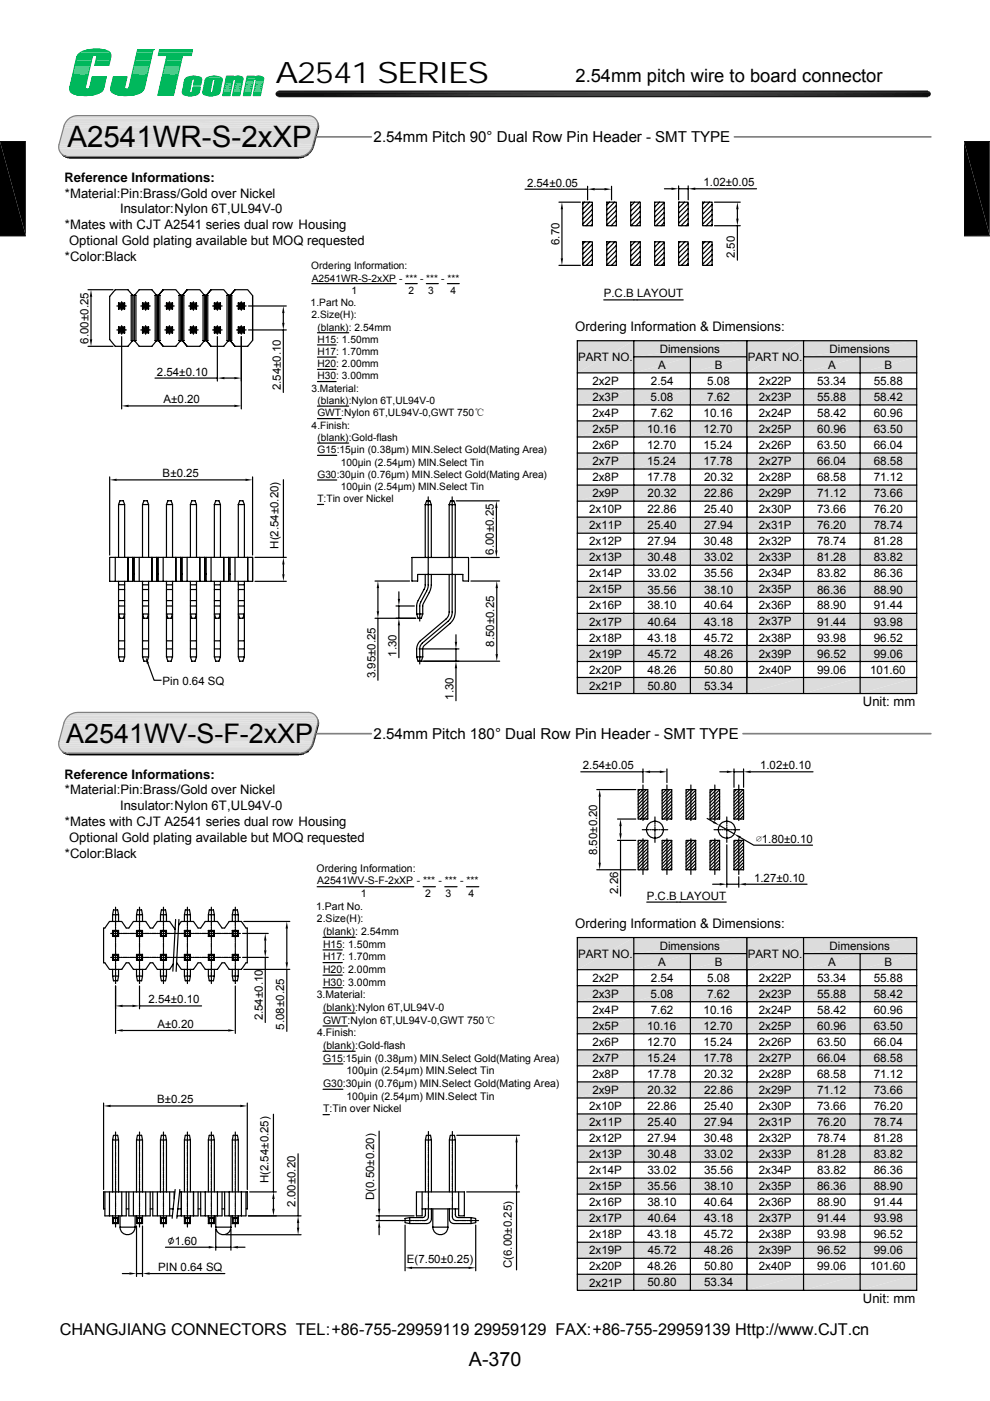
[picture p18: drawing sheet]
<svg xmlns="http://www.w3.org/2000/svg" width="210mm" height="297mm" viewBox="0 0 210 297" stroke-linecap="round" stroke-linejoin="round" font-family="sans-serif">
<defs><g id="words">
<g font-size="6.3">
<text x="58.4" y="17.6">A2541 SERIES</text>
<text x="14.3" y="31.3">A2541WR-S-2xXP</text>
</g>
<text font-size="5.7" x="14.1" y="157.6">A2541WV-S-F-2xXP</text>
<text font-size="4.2" x="99.4" y="289.5">A-370</text>
<text font-size="3.9" x="122" y="17.4">2.54mm pitch wire to board connector</text>
<text font-size="3.5" x="12.7" y="283">CHANGJIANG CONNECTORS TEL:+86-755-29959119 29959129 FAX:+86-755-29959139 Http://www.CJT.cn</text>
<g font-size="3.2">
<text x="79.2" y="30.2">2.54mm Pitch 90° Dual Row Pin Header - SMT TYPE</text>
<text x="79.2" y="156.7">2.54mm Pitch 180° Dual Row Pin Header - SMT TYPE</text>
</g>
<g font-size="2.8">
<text x="13.7" y="38.5">Reference Informations:</text>
<text x="13.8" y="41.9">*Material:Pin:Brass/Gold over Nickel</text>
<text x="25.5" y="45.3">Insulator:Nylon 6T,UL94V-0</text>
<text x="13.8" y="48.6">*Mates with CJT A2541 series dual row Housing</text>
<text x="14.6" y="52">Optional Gold plating available but MOQ requested</text>
<text x="13.8" y="55.4">*Color:Black</text>
<text x="122" y="70.1">Ordering Information &amp; Dimensions:</text>
<text x="183" y="149.7">Unit: mm</text>
<text x="13.7" y="165.1">Reference Informations:</text>
<text x="13.8" y="168.4">*Material:Pin:Brass/Gold over Nickel</text>
<text x="25.5" y="171.8">Insulator:Nylon 6T,UL94V-0</text>
<text x="13.8" y="175.2">*Mates with CJT A2541 series dual row Housing</text>
<text x="14.6" y="178.5">Optional Gold plating available but MOQ requested</text>
<text x="13.8" y="181.9">*Color:Black</text>
<text x="122" y="196.7">Ordering Information &amp; Dimensions:</text>
<text x="183" y="276.2">Unit: mm</text>
</g>
<text font-size="2.7" x="35.5" y="263.9">∅1.60</text>
<g font-size="2.5">
<text x="122.6" y="76.5">PART NO.</text>
<text x="139.9" y="74.8">Dimensions</text>
<text x="158.6" y="76.5">PART NO.</text>
<text x="175.9" y="74.8">Dimensions</text>
<text x="125.6" y="81.6">2x2P</text>
<text x="138" y="81.6">2.54</text>
<text x="139.6" y="78.2">A</text>
<text x="150" y="81.6">5.08</text>
<text x="151.6" y="78.2">B</text>
<text x="161" y="81.6">2x22P</text>
<text x="173.3" y="81.6">53.34</text>
<text x="175.6" y="78.2">A</text>
<text x="185.3" y="81.6">55.88</text>
<text x="187.6" y="78.2">B</text>
<text x="125.6" y="85">2x3P</text>
<text x="125.6" y="88.4">2x4P</text>
<text x="138" y="85">5.08</text>
<text x="138" y="88.4">7.62</text>
<text x="149.2" y="88.4">10.16</text>
<text x="150" y="85">7.62</text>
<text x="161" y="85">2x23P</text>
<text x="161" y="88.4">2x24P</text>
<text x="173.3" y="85">55.88</text>
<text x="173.3" y="88.4">58.42</text>
<text x="185.3" y="88.4">60.96</text>
<text x="185.3" y="85">58.42</text>
<text x="125.6" y="91.8">2x5P</text>
<text x="125.6" y="95.2">2x6P</text>
<text x="137.2" y="91.8">10.16</text>
<text x="137.2" y="95.2">12.70</text>
<text x="149.2" y="91.8">12.70</text>
<text x="149.2" y="95.2">15.24</text>
<text x="161" y="91.8">2x25P</text>
<text x="161" y="95.2">2x26P</text>
<text x="173.3" y="91.8">60.96</text>
<text x="173.3" y="95.2">63.50</text>
<text x="185.3" y="91.8">63.50</text>
<text x="185.3" y="95.2">66.04</text>
<text x="125.6" y="98.6">2x7P</text>
<text x="137.2" y="98.6">15.24</text>
<text x="149.2" y="98.6">17.78</text>
<text x="161" y="98.6">2x27P</text>
<text x="173.3" y="98.6">66.04</text>
<text x="185.3" y="98.6">68.58</text>
<text x="125.6" y="102">2x8P</text>
<text x="125.6" y="105.4">2x9P</text>
<text x="137.2" y="102">17.78</text>
<text x="137.4" y="105.4">20.32</text>
<text x="149.3" y="105.4">22.86</text>
<text x="149.4" y="102">20.32</text>
<text x="161" y="102">2x28P</text>
<text x="161" y="105.4">2x29P</text>
<text x="173.3" y="102">68.58</text>
<text x="173.3" y="105.5">71.12</text>
<text x="185.3" y="102">71.12</text>
<text x="185.3" y="105.4">73.66</text>
<text x="124.9" y="108.8">2x10P</text>
<text x="124.9" y="112.2">2x11P</text>
<text x="137.3" y="108.8">22.86</text>
<text x="137.4" y="112.2">25.40</text>
<text x="149.3" y="108.8">25.40</text>
<text x="149.3" y="112.2">27.94</text>
<text x="161" y="108.8">2x30P</text>
<text x="161" y="112.2">2x31P</text>
<text x="173.3" y="108.8">73.66</text>
<text x="173.3" y="112.2">76.20</text>
<text x="185.3" y="108.8">76.20</text>
<text x="185.3" y="112.2">78.74</text>
<text x="124.9" y="115.6">2x12P</text>
<text x="124.9" y="119">2x13P</text>
<text x="137.3" y="119">30.48</text>
<text x="137.4" y="115.6">27.94</text>
<text x="149.3" y="115.6">30.48</text>
<text x="149.3" y="119">33.02</text>
<text x="161" y="115.6">2x32P</text>
<text x="161" y="119">2x33P</text>
<text x="173.3" y="115.6">78.74</text>
<text x="173.3" y="119">81.28</text>
<text x="185.3" y="115.6">81.28</text>
<text x="185.3" y="119">83.82</text>
<text x="124.9" y="122.4">2x14P</text>
<text x="124.9" y="125.8">2x15P</text>
<text x="137.3" y="122.4">33.02</text>
<text x="137.3" y="125.8">35.56</text>
<text x="149.3" y="122.4">35.56</text>
<text x="149.3" y="125.8">38.10</text>
<text x="161" y="122.4">2x34P</text>
<text x="161" y="125.8">2x35P</text>
<text x="173.3" y="125.8">86.36</text>
<text x="173.3" y="122.4">83.82</text>
<text x="185.3" y="125.8">88.90</text>
<text x="185.3" y="122.4">86.36</text>
<text x="124.9" y="129.2">2x16P</text>
<text x="137.3" y="129.2">38.10</text>
<text x="149.4" y="129.2">40.64</text>
<text x="161" y="129.2">2x36P</text>
<text x="173.3" y="129.2">88.90</text>
<text x="185.3" y="129.2">91.44</text>
<text x="124.9" y="132.6">2x17P</text>
<text x="124.9" y="136">2x18P</text>
<text x="137.4" y="136">43.18</text>
<text x="137.4" y="132.6">40.64</text>
<text x="149.4" y="132.6">43.18</text>
<text x="149.4" y="136">45.72</text>
<text x="161" y="132.6">2x37P</text>
<text x="161" y="136">2x38P</text>
<text x="173.3" y="132.6">91.44</text>
<text x="173.3" y="136">93.98</text>
<text x="185.3" y="132.6">93.98</text>
<text x="185.3" y="136">96.52</text>
<text x="124.9" y="139.4">2x19P</text>
<text x="124.9" y="142.8">2x20P</text>
<text x="137.4" y="142.8">48.26</text>
<text x="137.4" y="139.4">45.72</text>
<text x="149.3" y="142.8">50.80</text>
<text x="149.4" y="139.4">48.26</text>
<text x="161" y="139.4">2x39P</text>
<text x="161" y="142.8">2x40P</text>
<text x="173.3" y="142.8">99.06</text>
<text x="173.3" y="139.4">96.52</text>
<text x="184.6" y="142.8">101.60</text>
<text x="185.3" y="139.4">99.06</text>
<text x="124.9" y="146.2">2x21P</text>
<text x="137.3" y="146.2">50.80</text>
<text x="149.3" y="146.2">53.34</text>
<text x="122.6" y="203.1">PART NO.</text>
<text x="139.9" y="201.4">Dimensions</text>
<text x="158.6" y="203.1">PART NO.</text>
<text x="175.9" y="201.4">Dimensions</text>
<text x="125.6" y="208.2">2x2P</text>
<text x="138" y="208.2">2.54</text>
<text x="139.6" y="204.8">A</text>
<text x="150" y="208.2">5.08</text>
<text x="151.6" y="204.8">B</text>
<text x="161" y="208.2">2x22P</text>
<text x="173.3" y="208.2">53.34</text>
<text x="175.6" y="204.8">A</text>
<text x="185.3" y="208.2">55.88</text>
<text x="187.6" y="204.8">B</text>
<text x="125.6" y="211.6">2x3P</text>
<text x="125.6" y="215">2x4P</text>
<text x="138" y="211.6">5.08</text>
<text x="138" y="215">7.62</text>
<text x="149.2" y="215">10.16</text>
<text x="150" y="211.6">7.62</text>
<text x="161" y="211.6">2x23P</text>
<text x="161" y="215">2x24P</text>
<text x="173.3" y="211.6">55.88</text>
<text x="173.3" y="215">58.42</text>
<text x="185.3" y="215">60.96</text>
<text x="185.3" y="211.6">58.42</text>
<text x="125.6" y="218.4">2x5P</text>
<text x="125.6" y="221.8">2x6P</text>
<text x="137.2" y="218.4">10.16</text>
<text x="137.2" y="221.8">12.70</text>
<text x="149.2" y="218.4">12.70</text>
<text x="149.2" y="221.8">15.24</text>
<text x="161" y="218.4">2x25P</text>
<text x="161" y="221.8">2x26P</text>
<text x="173.3" y="218.4">60.96</text>
<text x="173.3" y="221.8">63.50</text>
<text x="185.3" y="218.4">63.50</text>
<text x="185.3" y="221.8">66.04</text>
<text x="125.6" y="225.2">2x7P</text>
<text x="137.2" y="225.2">15.24</text>
<text x="149.2" y="225.2">17.78</text>
<text x="161" y="225.2">2x27P</text>
<text x="173.3" y="225.2">66.04</text>
<text x="185.3" y="225.2">68.58</text>
<text x="125.6" y="228.6">2x8P</text>
<text x="125.6" y="232">2x9P</text>
<text x="137.2" y="228.6">17.78</text>
<text x="137.4" y="232">20.32</text>
<text x="149.3" y="232">22.86</text>
<text x="149.4" y="228.6">20.32</text>
<text x="161" y="228.6">2x28P</text>
<text x="161" y="232">2x29P</text>
<text x="173.3" y="228.6">68.58</text>
<text x="173.3" y="232">71.12</text>
<text x="185.3" y="228.6">71.12</text>
<text x="185.3" y="232">73.66</text>
<text x="124.9" y="235.4">2x10P</text>
<text x="124.9" y="238.8">2x11P</text>
<text x="137.3" y="235.4">22.86</text>
<text x="137.4" y="238.8">25.40</text>
<text x="149.3" y="235.4">25.40</text>
<text x="149.3" y="238.8">27.94</text>
<text x="161" y="235.4">2x30P</text>
<text x="161" y="238.8">2x31P</text>
<text x="173.3" y="235.4">73.66</text>
<text x="173.3" y="238.8">76.20</text>
<text x="185.3" y="235.4">76.20</text>
<text x="185.3" y="238.8">78.74</text>
<text x="124.9" y="242.2">2x12P</text>
<text x="124.9" y="245.6">2x13P</text>
<text x="137.3" y="245.6">30.48</text>
<text x="137.4" y="242.2">27.94</text>
<text x="149.3" y="242.2">30.48</text>
<text x="149.3" y="245.6">33.02</text>
<text x="161" y="242.1">2x32P</text>
<text x="161" y="245.6">2x33P</text>
<text x="173.3" y="242.2">78.74</text>
<text x="173.3" y="245.6">81.28</text>
<text x="185.3" y="242.2">81.28</text>
<text x="185.3" y="245.6">83.82</text>
<text x="124.9" y="249">2x14P</text>
<text x="137.3" y="249">33.02</text>
<text x="149.3" y="249">35.56</text>
<text x="161" y="249">2x34P</text>
<text x="173.3" y="249">83.82</text>
<text x="185.3" y="249">86.36</text>
<text x="124.9" y="252.3">2x15P</text>
<text x="124.9" y="255.8">2x16P</text>
<text x="137.3" y="252.4">35.56</text>
<text x="137.3" y="255.8">38.10</text>
<text x="149.3" y="252.4">38.10</text>
<text x="149.4" y="255.8">40.64</text>
<text x="161" y="252.3">2x35P</text>
<text x="161" y="255.8">2x36P</text>
<text x="173.3" y="252.4">86.36</text>
<text x="173.3" y="255.8">88.90</text>
<text x="185.3" y="252.4">88.90</text>
<text x="185.3" y="255.8">91.44</text>
<text x="124.9" y="259.2">2x17P</text>
<text x="124.9" y="262.6">2x18P</text>
<text x="137.4" y="262.6">43.18</text>
<text x="137.4" y="259.2">40.64</text>
<text x="149.4" y="259.2">43.18</text>
<text x="149.4" y="262.6">45.72</text>
<text x="161" y="259.1">2x37P</text>
<text x="161" y="262.6">2x38P</text>
<text x="173.3" y="259.2">91.44</text>
<text x="173.3" y="262.6">93.98</text>
<text x="185.3" y="259.2">93.98</text>
<text x="185.3" y="262.6">96.52</text>
<text x="124.9" y="266">2x19P</text>
<text x="124.9" y="269.3">2x20P</text>
<text x="137.4" y="269.4">48.26</text>
<text x="137.4" y="266">45.72</text>
<text x="149.3" y="269.4">50.80</text>
<text x="149.4" y="266">48.26</text>
<text x="161" y="266">2x39P</text>
<text x="161" y="269.3">2x40P</text>
<text x="173.3" y="269.4">99.06</text>
<text x="173.3" y="266">96.52</text>
<text x="184.6" y="269.4">101.60</text>
<text x="185.3" y="266">99.06</text>
<text x="124.9" y="272.8">2x21P</text>
<text x="137.3" y="272.8">50.80</text>
<text x="149.3" y="272.8">53.34</text>
</g>
<g font-size="2.4">
<text x="111.8" y="39.6">2.54±0.05</text>
<text x="149.2" y="39.5">1.02±0.05</text>
<text x="118.7" y="51.9" transform="rotate(-90 118.7 51.9)">6.70</text>
<text x="155.9" y="54.7" transform="rotate(-90 155.9 54.7)">2.50</text>
<text x="128.1" y="63.1">P.C.B LAYOUT</text>
<text x="18.8" y="72.9" transform="rotate(-90 18.8 72.9)">6.00±0.25</text>
<text x="33.3" y="79.6">2.54±0.10</text>
<text x="59.6" y="82.8" transform="rotate(-90 59.6 82.8)">2.54±0.10</text>
<text x="34.7" y="85.5">A±0.20</text>
<text x="34.5" y="101.2">B±0.25</text>
<text x="59.1" y="116.4" transform="rotate(-90 59.1 116.4)">H(2.54±0.20)</text>
<text x="104.8" y="117.6" transform="rotate(-90 104.8 117.6)">6.00±0.25</text>
<text x="104.8" y="137.1" transform="rotate(-90 104.8 137.1)">8.50±0.25</text>
<text x="79.6" y="143.8" transform="rotate(-90 79.6 143.8)">3.95±0.25</text>
<text x="84.1" y="139.2" transform="rotate(-90 84.1 139.2)">1.30</text>
<text x="34.5" y="145.1">Pin 0.64 SQ</text>
<text x="96.2" y="148.3" transform="rotate(-90 96.2 148.3)">1.30</text>
<text x="123.6" y="163.1">2.54±0.05</text>
<text x="161.2" y="163.1">1.02±0.10</text>
<text x="160.4" y="178.7">∅1.80±0.10</text>
<text x="126.7" y="181.3" transform="rotate(-90 126.7 181.3)">8.50±0.20</text>
<text x="131.1" y="189.5" transform="rotate(-90 131.1 189.5)">2.26</text>
<text x="137.2" y="190.7">P.C.B LAYOUT</text>
<text x="159.9" y="186.9">1.27±0.10</text>
<text x="31.5" y="212.7">2.54±0.10</text>
<text x="33.4" y="218">A±0.20</text>
<text x="55.7" y="216.4" transform="rotate(-90 55.7 216.4)">2.54±0.10</text>
<text x="60.3" y="218.3" transform="rotate(-90 60.3 218.3)">5.08±0.25</text>
<text x="33.3" y="234">B±0.25</text>
<text x="57" y="250.9" transform="rotate(-90 57 250.9)">H(2.54±0.25)</text>
<text x="62.7" y="255.9" transform="rotate(-90 62.7 255.9)">2.00±0.20</text>
<text x="79.4" y="254.5" transform="rotate(-90 79.4 254.5)">D(0.50±0.20)</text>
<text x="33.5" y="269.4">PIN 0.64 SQ</text>
<text x="86.3" y="267.8">E(7.50±0.25)</text>
<text x="108.6" y="268.9" transform="rotate(-90 108.6 268.9)">C(6.00±0.25)</text>
</g>
<g font-size="2.2">
<text x="66" y="57.1">Ordering Information:</text>
<text x="66.1" y="59.7">A2541WR-S-2xXP - *** - *** - ***</text>
<text x="65.9" y="64.9">1.Part No.</text>
<text x="74.6" y="62.3">1</text>
<text x="86.7" y="62.3">2</text>
<text x="90.8" y="62.3">3</text>
<text x="95.6" y="62.3">4</text>
<text x="66.1" y="67.5">2.Size(H):</text>
<text x="67.3" y="70.1">(blank): 2.54mm</text>
<text x="67.3" y="72.7">H15: 1.50mm</text>
<text x="67.3" y="75.3">H17: 1.70mm</text>
<text x="67.3" y="77.9">H20: 2.00mm</text>
<text x="66" y="83">3.Material:</text>
<text x="67.3" y="80.4">H30: 3.00mm</text>
<text x="67.3" y="85.6">(blank):Nylon 6T,UL94V-0</text>
<text x="67.3" y="88.3">GWT:Nylon 6T,UL94V-0,GWT 750℃</text>
<text x="66.1" y="90.9">4.Finish:</text>
<text x="67.3" y="93.5">(blank):Gold-flash</text>
<text x="67.3" y="96.1">G15:15μin (0.38μm) MIN.Select Gold(Mating Area)</text>
<text x="67.3" y="101.3">G30:30μin (0.76μm) MIN.Select Gold(Mating Area)</text>
<text x="72.3" y="98.7">100μin (2.54μm) MIN.Select Tin</text>
<text x="67.3" y="106.5">T:Tin over Nickel</text>
<text x="72.3" y="103.9">100μin (2.54μm) MIN.Select Tin</text>
<text x="67.2" y="184.8">Ordering Information:</text>
<text x="67.3" y="187.5">A2541WV-S-F-2xXP - *** - *** - ***</text>
<text x="76.5" y="190.2">1</text>
<text x="90.2" y="190.2">2</text>
<text x="94.5" y="190.2">3</text>
<text x="99.4" y="190.2">4</text>
<text x="67" y="192.9">1.Part No.</text>
<text x="67.2" y="195.6">2.Size(H):</text>
<text x="68.5" y="198.3">(blank): 2.54mm</text>
<text x="68.5" y="200.9">H15: 1.50mm</text>
<text x="68.5" y="203.6">H17: 1.70mm</text>
<text x="68.5" y="206.3">H20: 2.00mm</text>
<text x="68.5" y="209">H30: 3.00mm</text>
<text x="67.2" y="211.6">3.Material:</text>
<text x="68.5" y="214.3">(blank):Nylon 6T,UL94V-0</text>
<text x="67.2" y="219.7">4.Finish:</text>
<text x="68.5" y="217.1">GWT:Nylon 6T,UL94V-0,GWT 750℃</text>
<text x="68.5" y="222.4">(blank):Gold-flash</text>
<text x="68.5" y="225.1">G15:15μin (0.38μm) MIN.Select Gold(Mating Area)</text>
<text x="73.5" y="227.8">100μin (2.54μm) MIN.Select Tin</text>
<text x="68.5" y="230.5">G30:30μin (0.76μm) MIN.Select Gold(Mating Area)</text>
<text x="73.5" y="233.2">100μin (2.54μm) MIN.Select Tin</text>
<text x="68.5" y="235.9">T:Tin over Nickel</text>
</g>
</g></defs>
<path d="M13.6 26.7h53.8M13.7 26.2h53.7M14 25.8h53.3M14.3 25.5h52.8M14.6 25.1h52.3M15 24.9h51.6M15.1 24.8h51.5M15.5 24.7h50.7M15.5 24.6h50.7M16 24.5h49.8M16.5 24.5h48.9" fill="none" stroke="#dcdcdc" stroke-width=".21"/>
<path d="M14.6 25h52.3" fill="none" stroke="#dcdcdc" stroke-width=".25"/>
<path d="M14.3 25.3h52.8" fill="none" stroke="#dcdcdc" stroke-width=".32"/>
<path d="M13.6 26.4h53.8M14 25.6h53.3" fill="none" stroke="#dcdcdc" stroke-width=".36"/>
<path d="M13.8 26h53.6" fill="none" stroke="#dcdcdc" stroke-width=".38"/>
<path d="M13.5 26.9h53.9" fill="none" stroke="#dcdcdc" stroke-width=".3"/>
<g fill="#dcdcdc">
<path d="M13.5 27l52.9 3.7h-53.9z"/>
<path d="M13.5 27h53.9l-1 3.7z"/>
</g>
<path d="M12.5 30.8h53.9" fill="none" stroke="#dcdcdc" stroke-width=".3"/>
<path d="M12.4 31h53.9M12.5 31.5h53.6M12.6 31.9h53.3M12.7 32.2h52.9M13 32.6h52.2M13.3 32.8h51.5M13.3 32.9h51.5M13.7 33h50.7M13.7 33.1h50.7M14.1 33.1h49.8M14.1 33.2h49.8" fill="none" stroke="#dcdcdc" stroke-width=".21"/>
<path d="M12.4 31.3h53.9" fill="none" stroke="#dcdcdc" stroke-width=".36"/>
<path d="M12.5 31.7h53.6M12.6 32h53.3" fill="none" stroke="#dcdcdc" stroke-width=".38"/>
<path d="M12.7 32.4h52.9" fill="none" stroke="#dcdcdc" stroke-width=".32"/>
<path d="M13 32.7h52.2" fill="none" stroke="#dcdcdc" stroke-width=".28"/>
<path d="M0 30h5.5M204.5 30h5.4M0 50h5.5M204.5 50h5.4" fill="none" stroke="#000" stroke-width=".21"/>
<path d="M0 30l5.5 20h-5.5zM0 30h5.5v20zM204.5 30l5.4 19.9-5.4 .1zM204.5 30h5.4v19.9z" fill="#000"/>
<g fill="#00b85c">
<path d="M20 10.4h.9z"/>
<path d="M19.6 10.4h1.7z"/>
<path d="M20 10.4h1.3z"/>
<path d="M19.6 10.5h1.7z"/>
<path d="M19.6 10.4l1.7 .1z"/>
</g>
<path d="M19 10.5h2.8M19.2 10.5h2.4" fill="none" stroke="#00b85c" stroke-width=".21"/>
<g fill="#00b85c">
<path d="M29.4 10.5h.2z"/>
<path d="M29.6 10.5h.1z"/>
<path d="M29.7 10.5h.3z"/>
<path d="M30 10.5h.2z"/>
<path d="M30.2 10.5h.6z"/>
<path d="M30.8 10.5h.7z"/>
<path d="M31.5 10.5h.2z"/>
<path d="M31.7 10.5h.3z"/>
<path d="M32 10.5h.2z"/>
<path d="M32.2 10.5h.2z"/>
<path d="M34.1 10.5h.1z"/>
<path d="M34.2 10.5h.1z"/>
<path d="M34.3 10.5h.2z"/>
<path d="M34.5 10.5h.2z"/>
<path d="M34.7 10.5h.2z"/>
<path d="M34.9 10.5h.4z"/>
<path d="M35.3 10.5h.5z"/>
<path d="M35.8 10.5h.6z"/>
<path d="M36.4 10.5h1.1z"/>
<path d="M37.5 10.5h.6z"/>
<path d="M38.1 10.5h.5z"/>
<path d="M38.6 10.5h.6z"/>
<path d="M39.2 10.5h.4z"/>
<path d="M39.6 10.5h.4z"/>
<path d="M40 10.5h.2z"/>
<path d="M40.2 10.5h.2z"/>
<path d="M40.4 10.5h.1z"/>
<path d="M40.5 10.5h.2z"/>
</g>
<g fill="none" stroke="#00b85c" stroke-width=".21">
<path d="M16.5 11.7h7M16.5 11.6h7M16.6 11.5h6.9M16.6 11.4h6.9M16.7 11.4h6.8M16.8 11.3h6.6M16.9 11.2h6.5M17 11.1h6.3M17.1 11.1h6.2M17.1 11h6.1M17.2 11h6M17.4 10.9h5.7"/>
<path d="M17.5 10.9h5.5M17.6 10.8h5.3M17.8 10.8h5M17.9 10.7h4.8M18.1 10.7h4.5M18.4 10.6h3.9M18.6 10.6h3.6M18.8 10.5h3.2M20 11.7l-3.6 .1M20.3 11.7h3.2M23.5 11.7h-7.1M28.9 11.7h3.3"/>
<path d="M28.9 11.6h3.4M29 11.4h3.3M29 11.5h3.3M29 11.3h3.3M29 11.2h3.3M29.1 11.1h3.3M29.1 10.9h3.3M29.1 10.8h3.3M29.1 10.7h3.3M29.2 10.5h3.3M29.2 10.6h3.3M32.3 11.5h-3.3"/>
<path d="M32.3 11.3l-3.3 .1M32.4 11.1h-3.4M32.4 11h-3.3M32.4 10.8l-3.3 .1M32.4 10.7l-3.3 .1M32.5 10.6l-3.4 .1M33.6 11.7h7M33.6 11.6h7M33.6 11.4h7.1M33.6 11.5h7M33.7 11.3h7M33.7 11.2h7"/>
<path d="M33.7 11.1h7M33.7 11h7M33.8 10.8h7M33.8 10.7h7M33.8 10.6h7M33.8 10.5h7.1M40.6 11.7l-7.1 .1M40.6 11.5h-7M40.7 11.3l-7.1 .1M40.7 11.2h-7M40.7 11h-7M40.8 10.9h-7.1"/>
<path d="M40.8 10.7l-7 .1M40.8 10.6l-7 .1M40.9 10.5l-7.1 .1"/>
</g>
<g fill="#00b85c">
<path d="M33.8 11.8h.3z"/>
<path d="M34.1 11.8h.5z"/>
<path d="M34.6 11.8h.3z"/>
<path d="M34.9 11.8h.3z"/>
<path d="M39 11.8h.1z"/>
<path d="M39.1 11.8h.3z"/>
<path d="M39.4 11.8h.6z"/>
<path d="M40 11.8h.2z"/>
<path d="M40.2 11.8h.2z"/>
</g>
<g fill="none" stroke="#00b85c" stroke-width=".21">
<path d="M15.9 13.8h3.3M15.9 13.9h3.3M15.9 13.7h3.3M15.9 13.6h3.3M15.9 13.5h3.4M16 13.4h3.3M16 13.3h3.3M16 13.2h3.3M16 13.1h3.3M16 13h3.4M16.1 12.9h3.3M16.1 12.7h3.3"/>
<path d="M16.1 12.8h3.3M16.1 12.6h3.4M16.1 12.7h3.4M16.2 12.5h3.3M16.2 12.6h3.3M16.2 12.4h3.3M16.2 12.3h3.3M16.2 12.2h3.4M16.2 12.2h3.3M16.3 12.1h3.3M16.3 12h3.3M16.3 11.9h3.3"/>
<path d="M19.2 13.8h-3.3M19.2 13.6h-3.3M19.4 12.8h-3.3M19.6 12.1h-3.3M19.6 12l-3.3 .1M19.7 11.9h-3.4M19.7 11.8h-3.3M19.9 11.8h-3.5M20.1 13.8h3M20.1 13.7h3.1M20.2 13.6h3M20.2 13.5h3"/>
<path d="M20.2 13.4h3M20.2 13.3h3M20.2 13.2h3.1M20.3 13.1h3M20.3 13h3M20.3 12.9h3M20.3 12.8h3M20.3 12.7h3.1M20.4 12.5h3M20.4 12.6h3M20.4 11.8h3.1M20.4 12.4h3"/>
<path d="M20.4 12.3h3.1M20.5 12.2h3M20.5 12.1h3M20.5 11.9h3M20.5 12h3M23.1 13.9h-3M23.1 13.8h-3M23.2 13.7h-3.1M23.2 13.4h-3M23.3 13h-3M23.4 12.7h-3M23.4 12.6h-3"/>
<path d="M23.5 12.4h-3.1M23.5 12.3h-3.1M23.5 12.1l-3 .1M23.5 12h-3M28.4 13.8h3.3M28.4 13.9h3.3M28.4 13.7h3.4M28.5 13.6h3.3M28.5 13.5h3.3M28.5 13.4h3.3M28.5 13.3h3.4M28.5 13.4h3.4"/>
<path d="M28.6 13.2h3.3M28.6 13.3h3.3M28.6 13.1h3.3M28.6 13h3.3M28.6 12.9h3.4M28.7 12.7h3.3M28.7 12.8h3.3M28.7 12.6h3.3M28.7 12.5h3.3M28.7 12.4h3.4M28.8 12.3h3.3M28.8 12.2h3.3"/>
<path d="M28.8 12h3.4M28.9 11.9h3.3M28.9 11.8h3.3M31.8 13.7h-3.4M31.8 13.6h-3.3M32 12.8h-3.4M32 12.6h-3.3M32.1 12.3h-3.3M32.1 12.1l-3.3 .1M32.2 12.1h-3.4M32.2 12h-3.3M32.2 11.9h-3.3"/>
<path d="M32.2 11.8h-3.3M34.9 13.8h3.3M34.9 13.9h3.3M34.9 13.7h3.4M35 13.7h3.3M35 13.6h3.3M35 13.5h3.3M35 13.4h3.4M35.1 13.3h3.3M35.1 13.2h3.3M35.1 13.1h3.3M35.1 13h3.4"/>
<path d="M35.1 12.9h3.4M35.2 12.7h3.3M35.2 12.8h3.3M35.2 12.6h3.3M35.2 12.5h3.4M35.2 12.4h3.4M35.3 12.3h3.3M35.3 12.4h3.3M35.3 12.2h3.3M35.3 12h3.4M35.4 11.9h3.3M35.4 11.8h3.3"/>
<path d="M38.3 13.8h-3.4M38.3 13.6h-3.3M38.4 13.4h-3.4M38.4 13h-3.3M38.5 12.8h-3.3M38.5 12.7h-3.3M38.5 12.6h-3.3M38.6 12.3h-3.3M38.6 12.2h-3.3M38.7 12.1h-3.4M38.7 11.8h-3.3"/>
</g>
<g fill="#00b85c">
<path d="M20.2 13.9h.2z"/>
<path d="M20.4 13.9h.2z"/>
<path d="M20.6 13.9h.2z"/>
<path d="M20.8 13.9h.2z"/>
<path d="M21 13.9h.6z"/>
<path d="M21.6 13.9h.4z"/>
<path d="M22 13.9h.4z"/>
<path d="M22.4 13.9h.2z"/>
<path d="M22.6 13.9h.1z"/>
<path d="M22.7 13.9h.2z"/>
<path d="M22.9 13.9h.1z"/>
</g>
<g fill="none" stroke="#00b85c" stroke-width=".21">
<path d="M15.4 16h3.3M15.5 15.5h3.3M15.5 15.4h3.3M15.5 15.2h3.4M15.5 15.3h3.3M15.6 15.1h3.3M15.6 14.9h3.3M15.6 14.8h3.4M15.7 14.6h3.3M15.7 14.5h3.3M15.7 14.4h3.4M15.8 14.2h3.3"/>
<path d="M15.8 14.3h3.3M15.8 14.1h3.3M15.8 13.9h3.4M18.7 15.9l-3.3 .1M27.9 16h3.3M28 15.5h3.4M28.1 15.4h3.3M28.1 15.3h3.3M28.1 15.2h3.3M28.1 15.1h3.4M28.2 14.9h3.3M28.2 14.8h3.3"/>
<path d="M28.2 14.6h3.4M28.3 14.5h3.3M28.3 14.4h3.3M28.3 14.3h3.3M28.3 14.2h3.4M28.4 14.1h3.3M28.4 13.9h3.3M31.3 15.9l-3.4 .1M34.4 16h3.4M34.5 15.5h3.4M34.6 15.4h3.3M34.6 15.2h3.4"/>
<path d="M34.6 15.3h3.3M34.6 15.1h3.4M34.7 14.9h3.3M34.7 14.8h3.4M34.7 14.6h3.4M34.8 14.5h3.3M34.8 14.4h3.3M34.8 14.2h3.4M34.8 14.3h3.4M34.9 14.1h3.3M34.9 13.9h3.3M37.8 15.9l-3.4 .1"/>
</g>
<path d="M15.4 15.7h3.4M28 15.7h3.3M34.5 15.7h3.3" fill="none" stroke="#00b85c" stroke-width=".34"/>
<path d="M15.3 16.2h3.4M27.9 16.2h3.3M34.4 16.2h3.4" fill="none" stroke="#00b85c" stroke-width=".3"/>
<g fill="#00b85c">
<path d="M19.8 16.3h.1z"/>
<path d="M19.9 16.3h.2z"/>
<path d="M20.1 16.3h.1z"/>
<path d="M20.2 16.3h.4z"/>
<path d="M20.6 16.3h.4z"/>
<path d="M21 16.3h.6z"/>
<path d="M21.6 16.3h.3z"/>
<path d="M21.9 16.3h.2z"/>
<path d="M22.1 16.3h.2z"/>
<path d="M22.3 16.3h.1z"/>
<path d="M24.3 16.3h.1z"/>
<path d="M24.4 16.3h.1z"/>
<path d="M24.5 16.3h.2z"/>
<path d="M24.7 16.3h.4z"/>
<path d="M25.1 16.3h.4z"/>
<path d="M25.5 16.3h.5z"/>
<path d="M26 16.3h.3z"/>
<path d="M26.3 16.3h.2z"/>
<path d="M26.5 16.3h.2z"/>
<path d="M26.7 16.3h.1z"/>
</g>
<g fill="none" stroke="#00b85c" stroke-width=".21">
<path d="M14.8 18.6h3.3M14.8 18.8h3.3M14.8 18.9h3.5M14.8 18.9h7.1M14.8 19h7.1M14.8 19.1h7.1M14.8 18.5h3.3M14.8 19.1h7M14.8 18.3h3.4M14.8 19.3h6.9M14.9 18.2h3.3M14.9 19.3h6.8"/>
<path d="M14.9 18.1h3.3M14.9 18h3.3M14.9 19.4h6.7M14.9 17.9h3.3M15 17.7h3.3M15 17.8h3.3M15 17.6h3.3M15 19.5h6.4M15 19.6h6.4M15 17.4h3.4M15 17.5h3.4M15 17.5h3.3"/>
<path d="M15 17.3h3.4M15.1 17.3h3.3M15.1 17.2h3.3M15.1 19.6h6.2M15.1 17.1h3.3M15.1 17h3.4M15.2 16.9h3.3M15.2 17h3.3M15.2 19.7h6M15.2 16.8h3.3M15.2 16.7h3.3M15.2 16.6h3.4"/>
<path d="M15.2 19.7h5.9M15.2 16.5h3.4M15.3 16.4h3.3M15.3 16.5h3.3M15.3 16.3h3.3M15.3 19.8h5.7M15.4 19.8h5.4M15.5 19.9h5.2M15.7 20h4.7M18.1 18.7h-3.3M18.1 18.6h-3.3M18.1 18.5h-3.3"/>
<path d="M18.1 18.4h-3.3M18.2 18.2h-3.3M18.2 18.1l-3.3 .1M18.3 17.8l-3.4 .1M18.6 16.4h-3.3M18.9 18.8h3.1M19 18.7h3M19 18.5h3.1M19 18.6h3.1M19 18.4h3.1M19.1 18.2h3M19.1 18h3.1"/>
<path d="M19.1 18.1h3.1M19.2 17.8h3M19.2 17.7h3M19.3 17.4h3M19.3 17.5h3M19.3 17.3h3M19.3 17.2h3.1M19.3 17.1h3.1M19.4 17h3M19.4 17.1h3M19.4 16.9h3M19.4 16.8h3"/>
<path d="M19.4 16.7h3.1M19.4 16.8h3.1M19.5 16.6h3M19.5 16.7h3M19.5 16.5h3M19.5 16.4h3M19.5 16.3h3.1M20.4 19.9h-4.7M21.5 19.5h-6.5M21.8 19.2h-7M21.9 19.1h-7.1M22 18.9h-3.3"/>
<path d="M22 18.8h-3.2M22 18.7h-3M22 18.6h-3M22.1 18.4l-3.1 .1M22.1 18.3l-3 .1M22.1 18.3h-3M22.1 18.1l-3 .1M22.2 18h-3M22.2 17.9h-3M22.3 17.6h-3.1M22.3 17.5h-3M22.4 17h-3"/>
<path d="M22.6 16.3h-3.1M23.4 18.9h7.1M23.5 18.8h2.9M23.5 18.8h3M23.5 18.9h3.1M23.5 19h7M23.5 19.1h7M23.5 18.7h2.9M23.5 19.1h6.9M23.5 19.2h6.9M23.5 18.6h2.9M23.5 19.3h6.8"/>
<path d="M23.5 18.5h2.9M23.5 18.4h3M23.5 19.3h6.7M23.6 18.3h2.9M23.6 18.2h2.9M23.6 19.4h6.6M23.6 18.1h2.9M23.6 18h3M23.6 17.9h3M23.7 17.8h2.9M23.7 17.7h2.9M23.7 19.5h6.3"/>
<path d="M23.7 19.6h6.3M23.7 17.4h3M23.7 17.5h3M23.8 17.3h2.9M23.8 17.2h2.9M23.8 17.2h3M23.8 17.1h3M23.9 17h2.9M23.9 19.7h5.9M23.9 16.9h2.9M23.9 16.8h2.9M23.9 16.7h3"/>
<path d="M23.9 16.6h3M23.9 19.7h5.8M24 16.5h2.9M24 16.4h2.9M24 16.3h2.9M24 19.8h5.6M24.2 19.8h5.3M24.3 19.9h5.1M24.5 20h4.6M26.4 18.6l-2.9 .1M26.4 18.6h-2.9M26.5 18.4l-3 .1"/>
<path d="M26.5 18.3h-2.9M26.5 18.2h-2.9M26.6 17.6h-2.9M26.7 17.5h-3M26.8 17.1h-3M26.9 16.3h-2.9M27.3 18.6h3.3M27.3 18.5h3.4M27.4 18.4h3.3M27.4 18.3h3.3M27.4 18.2h3.4M27.5 18.1h3.3"/>
<path d="M27.5 18h3.3M27.5 17.8h3.3M27.5 17.7h3.4M27.6 17.6h3.3M27.6 17.5h3.3M27.6 17.4h3.3M27.6 17.3h3.3M27.6 17.2h3.4M27.7 17.2h3.3M27.7 17.1h3.3M27.7 17h3.3M27.7 16.9h3.4"/>
<path d="M27.7 16.8h3.4M27.8 16.7h3.3M27.8 16.6h3.3M27.8 16.5h3.3M27.8 16.4h3.4M27.9 16.4h3.3M27.9 16.3h3.3M29.2 19.9h-4.8M29.9 19.6h-6.1M30.1 19.5h-6.5M30.3 19.3h-6.8M30.4 19.1h-6.9"/>
<path d="M30.6 18.9h-3.6M30.6 18.8h-3.4M30.6 18.8h-3.3M30.6 18.7h-3.3M30.6 18.6h-3.3M30.7 18.6h-3.4M30.7 18.4l-3.3 .1M30.7 18.4h-3.3M30.7 18.3h-3.3M30.8 18.2h-3.4M30.8 17.9h-3.3M31 17.3h-3.4"/>
<path d="M31.1 16.5h-3.3M31.2 16.3h-3.3M33.5 19.9h3.4M33.6 19.7h3.3M33.6 19.6h3.3M33.6 19.6h3.4M33.7 19.5h3.3M33.7 19.3h3.3M33.7 19.1h3.3M33.7 19.2h3.3M33.7 19.1h3.4M33.8 19h3.3"/>
<path d="M33.8 18.9h3.3M33.8 18.8h3.3M33.8 18.7h3.3M33.9 18.6h3.3M33.9 18.4h3.3M33.9 18.3h3.3M33.9 18.2h3.4M34 18h3.3M34 18.1h3.3M34 17.8h3.3M34 17.7h3.4M34 17.8h3.4"/>
<path d="M34.1 17.6h3.3M34.1 17.4h3.3M34.1 17.5h3.3M34.1 17.3h3.4M34.2 17.2h3.3M34.2 17.1h3.3M34.2 17h3.3M34.2 16.9h3.4M34.2 16.8h3.4M34.3 16.7h3.3M34.3 16.8h3.3M34.3 16.6h3.3"/>
<path d="M34.3 16.5h3.3M34.3 16.4h3.4M34.3 16.5h3.4M34.4 16.3h3.3M36.9 19.8h-3.3M37 19.5h-3.3M37 19.4h-3.3M37.1 19.1h-3.4M37.1 18.9l-3.3 .1M37.1 18.7h-3.3M37.2 18.6h-3.4M37.2 18.5h-3.3"/>
<path d="M37.2 18.4l-3.3 .1M37.2 18.3l-3.3 .1M37.3 18.2l-3.4 .1M37.3 18.1l-3.3 .1M37.3 18h-3.3M37.3 17.9h-3.3M37.5 17h-3.3M37.7 16.4h-3.3M37.7 16.3h-3.3M16.2 20.1h3.7M16.3 20.1h3.5M16.7 20.2h2.7"/>
<path d="M20.2 20h-4.2M24.9 20.1h3.7M25 20.1h3.5M25.4 20.2h2.6M28.9 20h-4.2M33.5 20.2h3.3M33.5 20.1h3.3M33.5 20h3.4M36.8 20.1l-3.3 .1M36.9 20l-3.4 .1"/>
</g>
<g fill="#00b85c">
<path d="M33.6 20.2h.1z"/>
<path d="M33.7 20.2h.2z"/>
<path d="M33.9 20.2h.2z"/>
<path d="M34.1 20.2h.2z"/>
<path d="M34.3 20.2h.5z"/>
<path d="M34.8 20.2h.6z"/>
<path d="M35.4 20.2h.5z"/>
<path d="M35.9 20.2h.2z"/>
<path d="M36.1 20.2h.2z"/>
<path d="M36.3 20.2h.2z"/>
<path d="M36.5 20.2h.2z"/>
</g>
<path d="M16.7 20.2h2.7M25.4 20.2h2.6" fill="none" stroke="#00b85c" stroke-width=".21"/>
<path d="M17 20.2h1.9z" fill="#00b85c"/>
<path d="M17 20.2h2.1" fill="none" stroke="#00b85c" stroke-width=".21"/>
<path d="M25.6 20.2h1.8z" fill="#00b85c"/>
<path d="M25.6 20.2h2.2" fill="none" stroke="#00b85c" stroke-width=".21"/>
<g fill="#00b85c">
<path d="M17.3 20.2h1.6z"/>
<path d="M25.9 20.2h1.5z"/>
<path d="M17.4 20.2h1.5z"/>
<path d="M17.4 20.2l1 .1z"/>
<path d="M25.9 20.2l1.1 .1z"/>
<path d="M17.8 20.3h.6z"/>
<path d="M26.2 20.3h.8z"/>
</g>
<path d="M16.9 11.2a7.4 7.4 0 0 1 6.3-.2 1.7 1.7 0 0 1 .2 1.7l-.3 1.2h-3l.4-1.9a.57 .57 0 0 0-.7-.2 .57 .57 0 0 0-.3 .7l-1.4 6.1a.49 .49 0 0 0 .5 .3 .49 .49 0 0 0 .4-.4l.5-2.2h3.1l-.4 1.6a2.25 2.25 0 0 1-2.3 2.2l-2.1 .2a4.2 4.2 0 0 1-2.9-.9 3.1 3.1 0 0 1 .2-2.2l1.1-4.9 .3-.6zM29.2 10.5h3.3l-1.6 6.9a2.63 2.63 0 0 1-2.7 2.8l-1.9 .1a3.6 3.6 0 0 1-2.8-1.1v-.8l.5-2.1h2.9l-.4 2a.47 .47 0 0 0 .2 .6 .47 .47 0 0 0 .6-.2zM33.8 10.5h7.1l-.3 1.3h-1.9l-1.9 8.4h-3.3l1.9-8.4h-1.9z" fill="none" stroke="#00b85c" stroke-width=".21"/>
<g fill="#00b85c">
<path d="M40.9 16.2h.6z"/>
<path d="M40.7 16.2h.9z"/>
<path d="M40.9 16.2h.7z"/>
<path d="M40.6 16.2h1.2z"/>
<path d="M40.7 16.2h1.1z"/>
<path d="M40.3 16.2h1.6z"/>
<path d="M40.6 16.2h1.3z"/>
<path d="M40.3 16.2h1.7z"/>
</g>
<path d="M40 16.3h2.2" fill="none" stroke="#00b85c" stroke-width=".21"/>
<path d="M40.3 16.2l1.9 .1z" fill="#00b85c"/>
<path d="M39.2 16.8h3.6M39.3 16.7h3.5M39.3 16.6h3.5M39.5 16.5h3.2M39.6 16.4h3M39.8 16.3h2.6M40 16.3h2.2" fill="none" stroke="#00b85c" stroke-width=".21"/>
<g fill="#00b85c">
<path d="M39.2 16.8h1.7z"/>
<path d="M39.2 16.8h1.8z"/>
<path d="M41 16.8h1.8z"/>
<path d="M41.1 16.8h1.7z"/>
<path d="M39.2 16.8h1.6z"/>
<path d="M39.2 16.8l1.5 .1z"/>
<path d="M41.2 16.8l1.6 .1z"/>
<path d="M39.2 16.9h1.5z"/>
<path d="M41.2 16.9h1.6z"/>
<path d="M39.2 16.9l1.5 .1z"/>
<path d="M41.2 16.9l1.6 .1z"/>
<path d="M39.2 17h1.5z"/>
<path d="M41.2 17h1.6z"/>
<path d="M39.1 17h1.6z"/>
<path d="M39.1 17l1.6 .1z"/>
<path d="M41.2 17l1.6 .1z"/>
<path d="M39.1 17.1h1.6z"/>
<path d="M41.2 17.1h1.6z"/>
<path d="M39.1 17.1l1.6 .1z"/>
<path d="M41.2 17.1l1.6 .1z"/>
<path d="M39.1 17.2h1.6z"/>
<path d="M41.2 17.2h1.6z"/>
<path d="M41.2 17.2h1.5z"/>
<path d="M39.1 17.2l1.5 .1z"/>
<path d="M41.2 17.2l1.5 .1z"/>
<path d="M39.1 17.3h1.5z"/>
<path d="M41.2 17.3h1.5z"/>
<path d="M39.1 17.3l1.5 .1z"/>
<path d="M41.2 17.3l1.5 .1z"/>
<path d="M39.1 17.4h1.5z"/>
<path d="M41.2 17.4h1.5z"/>
<path d="M39.1 17.4l1.5 .1z"/>
<path d="M41.1 17.4l1.6 .1z"/>
<path d="M41.1 17.4h1.6z"/>
<path d="M39.1 17.5l1.5 .1z"/>
<path d="M39.1 17.5h1.5z"/>
<path d="M41.1 17.5l1.6 .1z"/>
<path d="M41.1 17.5h1.6z"/>
<path d="M39 17.6h1.6z"/>
<path d="M41.1 17.6h1.6z"/>
<path d="M39 17.6l1.6 .1z"/>
<path d="M41.1 17.6l1.6 .1z"/>
<path d="M39 17.7l1.5 .1h-1.5z"/>
<path d="M39 17.7h1.6z"/>
<path d="M41.1 17.7l1.5 .1h-1.5z"/>
<path d="M41.1 17.7h1.6z"/>
<path d="M39 17.8h1.5z"/>
<path d="M41.1 17.8h1.5z"/>
<path d="M39 17.8l1.5 .1z"/>
<path d="M41.1 17.8l1.5 .1z"/>
<path d="M39 17.9h1.5z"/>
<path d="M41 17.9h1.6z"/>
<path d="M41.1 17.9h1.5z"/>
<path d="M39 17.9l1.5 .1z"/>
<path d="M41 17.9l1.6 .1z"/>
<path d="M38.9 18h1.6z"/>
<path d="M41 18h1.6z"/>
<path d="M41.1 18h.1z"/>
<path d="M41.2 18h.2z"/>
<path d="M41.4 18h.4z"/>
<path d="M41.8 18h.3z"/>
<path d="M42.1 18h.3z"/>
<path d="M38.9 18l1.5 .2h-1.5z"/>
<path d="M38.9 18h1.6l-.1 .2z"/>
<path d="M38.9 18.2h1.5z"/>
<path d="M38.9 18.2l1.5 .3h-1.6z"/>
<path d="M38.9 18.2h1.5v.3z"/>
<path d="M41.2 18.5h.2z"/>
<path d="M41.4 18.5h.3z"/>
<path d="M41.7 18.5h.4z"/>
<path d="M42.1 18.5h.2z"/>
<path d="M42.3 18.5h.1z"/>
<path d="M38.8 18.5h1.6z"/>
<path d="M40.9 18.5h1.6z"/>
<path d="M38.8 18.5l1.6 .1z"/>
<path d="M40.9 18.5l1.6 .1z"/>
<path d="M38.8 18.6h1.6z"/>
<path d="M40.9 18.6h1.6z"/>
<path d="M38.8 18.6l1.6 .1z"/>
<path d="M40.9 18.6l1.6 .1z"/>
<path d="M38.8 18.7h1.6z"/>
<path d="M40.9 18.7h1.6z"/>
<path d="M38.8 18.7l1.5 .1h-1.5z"/>
<path d="M38.8 18.7h1.6l-.1 .1z"/>
<path d="M40.9 18.7l1.5 .1h-1.5z"/>
<path d="M40.9 18.7h1.6l-.1 .1z"/>
<path d="M38.8 18.8l1.5 .1z"/>
<path d="M38.8 18.8h1.5z"/>
<path d="M40.9 18.8l1.5 .1z"/>
<path d="M40.9 18.8h1.5z"/>
<path d="M38.8 18.9h1.5z"/>
<path d="M40.9 18.9h1.5z"/>
<path d="M38.8 18.9l1.5 .1z"/>
<path d="M40.9 18.9l1.5 .1z"/>
<path d="M38.8 19l1.5 .1z"/>
<path d="M38.8 19h1.5z"/>
<path d="M40.9 19l1.5 .1z"/>
<path d="M40.9 19h1.5z"/>
<path d="M38.7 19.1h1.6z"/>
<path d="M40.8 19.1h1.6z"/>
<path d="M38.7 19.1l1.6 .1z"/>
<path d="M40.8 19.1l1.6 .1z"/>
<path d="M38.7 19.2h1.6z"/>
<path d="M40.8 19.2h1.6z"/>
<path d="M38.7 19.2l1.6 .1z"/>
<path d="M40.8 19.2l1.5 .1z"/>
<path d="M38.7 19.3h1.6z"/>
<path d="M40.8 19.3h1.5z"/>
<path d="M38.7 19.3h1.5z"/>
<path d="M38.7 19.3l1.5 .1z"/>
<path d="M40.8 19.3l1.5 .1z"/>
<path d="M38.7 19.4h1.5z"/>
<path d="M40.8 19.4h1.5z"/>
<path d="M40.7 19.4h1.6z"/>
<path d="M38.7 19.4l1.5 .1z"/>
<path d="M40.7 19.4l1.6 .1z"/>
<path d="M38.7 19.5h1.5z"/>
<path d="M40.7 19.5h1.6z"/>
<path d="M38.7 19.5l1.5 .1z"/>
<path d="M40.7 19.5l1.6 .1z"/>
<path d="M38.7 19.6h1.5z"/>
<path d="M40.7 19.6h1.6z"/>
<path d="M40.7 19.6h1.5z"/>
<path d="M40.6 19.6h1.6z"/>
<path d="M38.7 19.6l1.6 .1z"/>
<path d="M40.6 19.7h1.6z"/>
<path d="M38.7 19.7h1.6z"/>
<path d="M38.7 19.7h1.7z"/>
<path d="M40.5 19.7h1.7z"/>
<path d="M40.4 19.7h1.8z"/>
</g>
<path d="M38.7 19.7h3.5M38.7 19.8h3.5M38.7 19.8h3.4M38.7 19.9h3.4M38.8 19.9h3.2M42 20h-3.2M38.9 20.1h2.9M39 20.1h2.7M39.2 20.2h2.3" fill="none" stroke="#00b85c" stroke-width=".21"/>
<g fill="#00b85c">
<path d="M39.4 20.2l1.7 .1z"/>
<path d="M39.4 20.2h1.9z"/>
<path d="M39.5 20.3h1.6z"/>
<path d="M39.6 20.3h1.3z"/>
<path d="M39.6 20.3h1.5z"/>
<path d="M39.7 20.3h1.1z"/>
<path d="M39.7 20.3h1.2z"/>
<path d="M39.9 20.3h.9z"/>
<path d="M39.9 20.3h.5z"/>
<path d="M40.1 20.3h.3z"/>
</g>
<path d="M39.5 16.5l.5-.2 1.1-.1a2.07 2.07 0 0 1 1.6 .4l.1 .4-.2 1h-1.6l.2-1.2-.5 .1-.5 2.7h.4l.2-.3a.68 .68 0 0 1 .2-.7 .68 .68 0 0 1 .7-.1h.8a1.5 1.5 0 0 1-1.6 1.8 3.4 3.4 0 0 1-2-.3l-.2-.3 .2-1.2a3.2 3.2 0 0 1 .6-2zM43.8 16.6a3.5 3.5 0 0 1 3.3 0l.1 .4-.4 2a1.39 1.39 0 0 1-1.7 1.3h-.8a.99 .99 0 0 1-1.3-.9l.5-2.4z" fill="none" stroke="#00b85c" stroke-width=".21"/>
<g fill="#00b85c">
<path d="M45.1 16.2h.8z"/>
<path d="M44.7 16.2h1.5z"/>
<path d="M45.1 16.2h1.1z"/>
</g>
<path d="M44.4 16.2h2.1" fill="none" stroke="#00b85c" stroke-width=".21"/>
<path d="M44.7 16.2l1.8 .1z" fill="#00b85c"/>
<path d="M43.6 16.7h3.6M43.6 16.8h3.6M43.6 16.7h3.5M43.7 16.6h3.4M43.8 16.5h3.2M43.9 16.5h3.1M43.9 16.4h3M44 16.4h2.9M44.1 16.3h2.6M44.4 16.3h2.1" fill="none" stroke="#00b85c" stroke-width=".21"/>
<g fill="#00b85c">
<path d="M43.6 16.8h1.7z"/>
<path d="M43.6 16.8h1.8z"/>
<path d="M45.4 16.8h1.8z"/>
<path d="M43.6 16.8h1.6z"/>
<path d="M45.5 16.8h1.7z"/>
<path d="M43.6 16.8h1.5z"/>
<path d="M43.6 16.8l1.5 .1z"/>
<path d="M45.6 16.8l1.6 .1z"/>
<path d="M43.5 16.9h1.6z"/>
<path d="M45.6 16.9h1.6z"/>
<path d="M43.5 16.9l1.6 .1z"/>
<path d="M45.6 16.9l1.6 .1z"/>
<path d="M43.5 17h1.6z"/>
<path d="M45.6 17h1.6z"/>
<path d="M43.5 17h1.5z"/>
<path d="M45.6 17h1.5z"/>
<path d="M43.5 17l1.5 .1z"/>
<path d="M45.6 17l1.5 .1z"/>
<path d="M43.5 17.1h1.5z"/>
<path d="M45.6 17.1h1.5z"/>
<path d="M43.5 17.1l1.5 .1z"/>
<path d="M45.6 17.1l1.5 .1z"/>
<path d="M43.5 17.2h1.5z"/>
<path d="M45.6 17.2h1.5z"/>
<path d="M43.5 17.2l1.5 .1z"/>
<path d="M45.6 17.2l1.5 .1z"/>
<path d="M43.5 17.3l1.5 .1h-1.6z"/>
<path d="M43.5 17.3h1.5v.1z"/>
<path d="M45.6 17.3l1.5 .1h-1.6z"/>
<path d="M45.6 17.3h1.5v.1z"/>
<path d="M43.4 17.4h1.6z"/>
<path d="M45.5 17.4h1.6z"/>
<path d="M43.4 17.4l1.5 .2h-1.5z"/>
<path d="M43.4 17.4h1.6l-.1 .2z"/>
<path d="M45.5 17.4l1.5 .2h-1.5z"/>
<path d="M45.5 17.4h1.6l-.1 .2z"/>
<path d="M43.4 17.6h1.5z"/>
<path d="M45.5 17.6h1.5z"/>
<path d="M43.4 17.6l1.5 .2h-1.6z"/>
<path d="M43.4 17.6h1.5v.2z"/>
<path d="M45.5 17.6l1.5 .2h-1.6z"/>
<path d="M45.5 17.6h1.5v.2z"/>
<path d="M43.3 17.8h1.6z"/>
<path d="M45.4 17.8h1.6z"/>
<path d="M43.3 17.8l1.5 .4h-1.6z"/>
<path d="M43.3 17.8h1.6l-.1 .4z"/>
<path d="M45.4 17.8l1.5 .4h-1.5z"/>
<path d="M45.4 17.8h1.6l-.1 .4z"/>
<path d="M43.2 18.2h1.6z"/>
<path d="M45.4 18.2h1.5z"/>
<path d="M43.2 18.2l1.5 .5h-1.5z"/>
<path d="M43.2 18.2h1.6l-.1 .5z"/>
<path d="M45.4 18.2l1.4 .5h-1.5z"/>
<path d="M45.4 18.2h1.5l-.1 .5z"/>
<path d="M43.2 18.7h1.5z"/>
<path d="M45.3 18.7h1.5z"/>
<path d="M43.2 18.7l1.5 .2h-1.6z"/>
<path d="M43.2 18.7h1.5v.2z"/>
<path d="M45.3 18.7l1.5 .2h-1.6z"/>
<path d="M45.3 18.7h1.5v.2z"/>
<path d="M43.1 18.9h1.6z"/>
<path d="M45.2 18.9h1.6z"/>
<path d="M43.1 18.9l1.5 .2h-1.5z"/>
<path d="M43.1 18.9h1.6l-.1 .2z"/>
<path d="M45.2 18.9l1.5 .2h-1.5z"/>
<path d="M45.2 18.9h1.6l-.1 .2z"/>
<path d="M43.1 19.1h1.5z"/>
<path d="M45.2 19.1h1.5z"/>
<path d="M43.1 19.1l1.5 .1h-1.5z"/>
<path d="M43.1 19.1h1.5v.1z"/>
<path d="M45.2 19.1l1.5 .1h-1.6z"/>
<path d="M45.2 19.1h1.5v.1z"/>
<path d="M43.1 19.2l1.5 .1z"/>
<path d="M43.1 19.2h1.5z"/>
<path d="M45.1 19.2l1.6 .1z"/>
<path d="M43.1 19.3h1.5z"/>
<path d="M45.1 19.3h1.6z"/>
<path d="M43 19.3l1.6 .1z"/>
<path d="M43 19.3h1.6z"/>
<path d="M45.1 19.3l1.6 .1z"/>
<path d="M43 19.4h1.6z"/>
<path d="M45.1 19.4h1.6z"/>
<path d="M43 19.4l1.6 .1z"/>
<path d="M45.1 19.4l1.6 .1z"/>
<path d="M43 19.5h1.6z"/>
<path d="M45.1 19.5h1.6z"/>
<path d="M43 19.5l1.6 .1z"/>
<path d="M45.1 19.5l1.5 .1z"/>
<path d="M43 19.6h1.6z"/>
<path d="M45.1 19.6h1.5z"/>
<path d="M45 19.6h1.6z"/>
<path d="M43 19.6l1.6 .1z"/>
<path d="M45 19.7h1.6z"/>
<path d="M45 19.6l1.6 .1z"/>
<path d="M43 19.7h1.7z"/>
<path d="M44.9 19.7h1.7z"/>
<path d="M43 19.7h1.8z"/>
<path d="M44.8 19.7h1.8z"/>
</g>
<path d="M43 19.7h3.6M43 19.8h3.5M43.1 19.8h3.4M43.1 19.9h3.4M43.1 19.9h3.3M43.2 20h3.1M43.2 20.1h3M43.3 20.1h2.8M43.4 20.1h2.7M43.6 20.2h2.2" fill="none" stroke="#00b85c" stroke-width=".21"/>
<g fill="#00b85c">
<path d="M43.7 20.2l1.8 .1z"/>
<path d="M43.7 20.2h2z"/>
<path d="M43.9 20.3h1.6z"/>
<path d="M43.9 20.3h1.4z"/>
<path d="M44.1 20.3h1z"/>
<path d="M44.1 20.3h1.2z"/>
<path d="M44.3 20.3h.8z"/>
<path d="M44.3 20.3h.5z"/>
<path d="M44.5 20.3h.3z"/>
</g>
<path d="M45.1 16.9l.4-.1 .1 .2-.5 2.5a.27 .27 0 0 1-.3 .2 .27 .27 0 0 1-.2-.3z" fill="none" stroke="#00b85c" stroke-width=".21"/>
<g fill="#00b85c">
<path d="M50.3 16.2h.5z"/>
<path d="M50.2 16.2h.6z"/>
<path d="M50.1 16.2h.8z"/>
<path d="M50.2 16.2h.7z"/>
<path d="M48.3 16.2h.2z"/>
<path d="M48.5 16.2h.3z"/>
<path d="M48.8 16.2h.3z"/>
<path d="M49.1 16.2h.2z"/>
<path d="M48 16.2h1.6z"/>
<path d="M50 16.2h.9z"/>
<path d="M50 16.2h1z"/>
<path d="M49.9 16.2h1.1z"/>
<path d="M49.8 16.2h1.3z"/>
<path d="M49.9 16.2h1.2z"/>
<path d="M48 16.3h1.6z"/>
<path d="M48 16.2l1.6 .1z"/>
<path d="M49.8 16.3h1.3z"/>
<path d="M49.8 16.2l1.3 .1z"/>
<path d="M49.7 16.3h1.5z"/>
<path d="M49.8 16.3h1.4z"/>
<path d="M49.6 16.3h1.7z"/>
<path d="M49.7 16.3h1.6z"/>
</g>
<path d="M47.9 16.8h3.7M47.9 16.7h3.7M47.9 16.5h3.7M47.9 16.6h3.7M48 16.5h3.5M48 16.3h3.4M48 16.4h3.5" fill="none" stroke="#00b85c" stroke-width=".21"/>
<g fill="#00b85c">
<path d="M47.9 16.8h1.7z"/>
<path d="M47.9 16.8h1.8z"/>
<path d="M49.7 16.8h1.9z"/>
<path d="M49.8 16.8h1.7z"/>
<path d="M49.8 16.8h1.8z"/>
<path d="M49.9 16.8h1.6z"/>
<path d="M47.9 16.8h1.6z"/>
<path d="M47.9 16.8l1.6 .1z"/>
<path d="M49.9 16.8l1.6 .1z"/>
<path d="M47.9 16.9h1.6z"/>
<path d="M49.9 16.9h1.6z"/>
<path d="M50 16.9h1.5z"/>
<path d="M47.9 16.9h1.5z"/>
<path d="M47.9 16.9l1.5 .1z"/>
<path d="M50 16.9l1.5 .1z"/>
<path d="M47.9 17h1.5z"/>
<path d="M50 17h1.5z"/>
<path d="M47.9 17l1.5 .1z"/>
<path d="M50 17l1.5 .1z"/>
<path d="M47.9 17.1h1.5z"/>
<path d="M49.9 17.1h1.6z"/>
<path d="M47.8 17.1h1.6z"/>
<path d="M47.8 17.1l1.6 .1z"/>
<path d="M49.9 17.1l1.6 .1z"/>
<path d="M47.8 17.2h1.6z"/>
<path d="M49.9 17.2h1.6z"/>
<path d="M47.8 17.2l1.6 .1z"/>
<path d="M49.9 17.2l1.6 .1z"/>
<path d="M47.8 17.3h1.6z"/>
<path d="M49.9 17.3h1.6z"/>
<path d="M47.8 17.3l1.6 .1z"/>
<path d="M49.9 17.3l1.5 .1z"/>
<path d="M47.8 17.4h1.5z"/>
<path d="M47.8 17.4h1.6z"/>
<path d="M49.9 17.4h1.5z"/>
<path d="M47.8 17.4l1.5 .1z"/>
<path d="M49.9 17.4l1.5 .1z"/>
<path d="M47.8 17.5h1.5z"/>
<path d="M49.9 17.5h1.5z"/>
<path d="M49.8 17.5h1.6z"/>
<path d="M47.8 17.5l1.5 .1z"/>
<path d="M49.8 17.5l1.6 .1z"/>
<path d="M47.7 17.6l1.6 .1h-1.6z"/>
<path d="M47.7 17.6h1.6z"/>
<path d="M49.8 17.6l1.6 .1h-1.6z"/>
<path d="M49.8 17.6h1.6z"/>
<path d="M47.7 17.7l1.5 .3h-1.5z"/>
<path d="M47.7 17.7h1.6l-.1 .3z"/>
<path d="M49.8 17.7l1.5 .3h-1.5z"/>
<path d="M49.8 17.7h1.6l-.1 .3z"/>
<path d="M47.7 18h1.5z"/>
<path d="M49.8 18h1.5z"/>
<path d="M47.7 18l1.5 .2h-1.6z"/>
<path d="M47.7 18h1.5v.2z"/>
<path d="M49.8 18l1.5 .2h-1.6z"/>
<path d="M49.8 18h1.5v.2z"/>
<path d="M47.6 18.2h1.6z"/>
<path d="M49.7 18.2h1.6z"/>
<path d="M47.6 18.2l1.5 .3h-1.5z"/>
<path d="M47.6 18.2h1.6l-.1 .3z"/>
<path d="M49.7 18.2l1.5 .3h-1.5z"/>
<path d="M49.7 18.2h1.6l-.1 .3z"/>
<path d="M47.6 18.5l1.5 .1h-1.6z"/>
<path d="M47.6 18.5h1.5v.1z"/>
<path d="M49.7 18.5l1.5 .1h-1.6z"/>
<path d="M49.7 18.5h1.5v.1z"/>
<path d="M47.5 18.6l1.5 .3h-1.5z"/>
<path d="M47.5 18.6h1.6l-.1 .3z"/>
<path d="M49.6 18.6l1.5 .3h-1.5z"/>
<path d="M49.6 18.6h1.6l-.1 .3z"/>
<path d="M47.5 18.9l1.5 .1z"/>
<path d="M47.5 18.9h1.5z"/>
<path d="M49.6 18.9l1.5 .1z"/>
<path d="M49.6 18.9h1.5z"/>
<path d="M47.5 19l1.5 .1h-1.6z"/>
<path d="M47.5 19h1.5v.1z"/>
<path d="M49.6 19l1.5 .1h-1.6z"/>
<path d="M49.6 19h1.5v.1z"/>
<path d="M47.4 19.1l1.6 .1z"/>
<path d="M47.4 19.1h1.6z"/>
<path d="M49.5 19.1l1.6 .1z"/>
<path d="M49.5 19.1h1.6z"/>
<path d="M47.4 19.2l1.6 .1z"/>
<path d="M47.4 19.2h1.6z"/>
<path d="M49.5 19.2l1.6 .1z"/>
<path d="M49.5 19.2h1.6z"/>
<path d="M47.4 19.3l1.6 .1z"/>
<path d="M49.5 19.3l1.6 .1z"/>
<path d="M47.4 19.4h1.5z"/>
<path d="M47.4 19.4h1.6z"/>
<path d="M49.5 19.4h1.5z"/>
<path d="M49.5 19.4h1.6z"/>
<path d="M47.4 19.4l1.5 .1z"/>
<path d="M49.5 19.4l1.5 .1z"/>
<path d="M47.4 19.5l1.5 .1z"/>
<path d="M49.5 19.5l1.5 .1z"/>
<path d="M47.3 19.6h1.6z"/>
<path d="M49.4 19.6h1.6z"/>
<path d="M47.3 19.6l1.6 .1z"/>
<path d="M49.4 19.6l1.6 .1z"/>
<path d="M47.3 19.7h1.6z"/>
<path d="M49.4 19.7h1.6z"/>
<path d="M47.3 19.7l1.6 .2h-1.6z"/>
<path d="M47.3 19.7h1.6v.2z"/>
<path d="M49.4 19.7l1.5 .2h-1.5z"/>
<path d="M49.4 19.7h1.6l-.1 .2z"/>
<path d="M47.3 19.9h1.6z"/>
<path d="M49.4 19.9h1.5z"/>
<path d="M47.3 19.9h1.5z"/>
<path d="M47.3 19.9l1.5 .1z"/>
<path d="M49.4 20h1.5z"/>
<path d="M49.4 19.9l1.5 .1z"/>
<path d="M47.3 20h1.5z"/>
<path d="M47.3 20l1.5 .1z"/>
<path d="M49.4 20l1.5 .1z"/>
<path d="M47.2 20.1h1.6z"/>
<path d="M49.3 20.1h1.6z"/>
<path d="M47.2 20.1l1.6 .1z"/>
<path d="M49.3 20.1l1.6 .1z"/>
<path d="M47.2 20.2h1.6z"/>
<path d="M49.3 20.2h1.6z"/>
<path d="M47.2 20.2l1.6 .1z"/>
<path d="M49.3 20.2l1.6 .1z"/>
<path d="M47.2 20.3h1.6z"/>
<path d="M49.3 20.3h1.6z"/>
<path d="M47.5 20.3h.2z"/>
<path d="M47.7 20.3h.3z"/>
<path d="M48 20.3h.3z"/>
<path d="M48.3 20.3h.2z"/>
<path d="M49.4 20.3h.1z"/>
<path d="M49.5 20.3h.2z"/>
<path d="M49.7 20.3h.4z"/>
<path d="M50.1 20.3h.3z"/>
<path d="M50.4 20.3h.2z"/>
</g>
<path d="M48 16.2h1.6v.1a2.2 2.2 0 0 1 1.9 .2l.1 .2-.7 3.6h-1.6l.6-3.5a.41 .41 0 0 0-.5 .1 .41 .41 0 0 0-.1 .5l-.5 2.9h-1.6z" fill="none" stroke="#00b85c" stroke-width=".21"/>
<g fill="#00b85c">
<path d="M54.6 16.2h.5z"/>
<path d="M54.6 16.2h.6z"/>
<path d="M54.5 16.2h.8z"/>
<path d="M54.6 16.2h.7z"/>
<path d="M52.6 16.2h.3z"/>
<path d="M52.9 16.2h.3z"/>
<path d="M53.2 16.2h.3z"/>
<path d="M53.5 16.2h.2z"/>
<path d="M52.4 16.2h1.6z"/>
<path d="M54.4 16.2h.9z"/>
<path d="M54.3 16.2h1.1z"/>
<path d="M54.4 16.2h1z"/>
<path d="M54.2 16.2h1.3z"/>
<path d="M54.3 16.2h1.2z"/>
<path d="M52.4 16.3h1.6z"/>
<path d="M52.4 16.2l1.6 .1z"/>
<path d="M54.1 16.3h1.4z"/>
<path d="M54.2 16.2l1.3 .1z"/>
<path d="M54 16.3h1.6z"/>
<path d="M54.1 16.3h1.5z"/>
<path d="M52.4 16.3h1.5z"/>
<path d="M54 16.3h1.7z"/>
<path d="M53.9 16.3h1.8z"/>
</g>
<path d="M52.3 16.8h3.6M52.3 16.6h3.7M52.3 16.7h3.7M52.3 16.5h3.6M52.3 16.6h3.6M52.4 16.4h3.4M52.4 16.4h3.5" fill="none" stroke="#00b85c" stroke-width=".21"/>
<g fill="#00b85c">
<path d="M52.3 16.8h1.7z"/>
<path d="M52.3 16.8h1.8z"/>
<path d="M54.1 16.8h1.8z"/>
<path d="M54.2 16.8h1.7z"/>
<path d="M52.3 16.8h1.6z"/>
<path d="M54.3 16.8h1.6z"/>
<path d="M52.3 16.8l1.6 .1z"/>
<path d="M54.3 16.8l1.6 .1z"/>
<path d="M52.3 16.9h1.6z"/>
<path d="M54.3 16.9h1.6z"/>
<path d="M52.3 16.9h1.5z"/>
<path d="M52.3 16.9l1.5 .1z"/>
<path d="M54.3 16.9l1.6 .1z"/>
<path d="M52.3 17h1.5z"/>
<path d="M54.3 17h1.6z"/>
<path d="M52.2 17h1.6z"/>
<path d="M52.2 17l1.6 .1z"/>
<path d="M54.3 17l1.6 .1z"/>
<path d="M52.2 17.1h1.6z"/>
<path d="M54.3 17.1h1.6z"/>
<path d="M52.2 17.1l1.6 .1z"/>
<path d="M54.3 17.1l1.6 .1z"/>
<path d="M52.2 17.2h1.6z"/>
<path d="M54.3 17.2h1.6z"/>
<path d="M52.2 17.2l1.6 .1z"/>
<path d="M54.3 17.2l1.5 .1z"/>
<path d="M52.2 17.3h1.5z"/>
<path d="M52.2 17.3h1.6z"/>
<path d="M54.3 17.3h1.5z"/>
<path d="M52.2 17.3l1.5 .1z"/>
<path d="M54.3 17.3l1.5 .1z"/>
<path d="M52.2 17.4h1.5z"/>
<path d="M54.3 17.4h1.5z"/>
<path d="M52.2 17.4l1.5 .1z"/>
<path d="M54.3 17.4l1.5 .1z"/>
<path d="M52.2 17.5h1.5z"/>
<path d="M54.3 17.5h1.5z"/>
<path d="M52.1 17.5l1.6 .1z"/>
<path d="M52.1 17.5h1.6z"/>
<path d="M54.2 17.5l1.6 .1z"/>
<path d="M54.2 17.5h1.6z"/>
<path d="M52.1 17.6l1.6 .1z"/>
<path d="M52.1 17.6h1.6z"/>
<path d="M54.2 17.6l1.6 .1z"/>
<path d="M54.2 17.6h1.6z"/>
<path d="M52.1 17.7h1.6z"/>
<path d="M54.2 17.7h1.6z"/>
<path d="M52.1 17.7l1.5 .3h-1.6z"/>
<path d="M52.1 17.7h1.6l-.1 .3z"/>
<path d="M54.2 17.7l1.5 .3h-1.6z"/>
<path d="M54.2 17.7h1.6l-.1 .3z"/>
<path d="M52 18l1.6 .1z"/>
<path d="M54.1 18l1.6 .1z"/>
<path d="M52 18.1l1.6 .1z"/>
<path d="M52 18.1h1.6z"/>
<path d="M54.1 18.1l1.6 .1z"/>
<path d="M54.1 18.1h1.6z"/>
<path d="M52 18.2h1.6z"/>
<path d="M54.1 18.2h1.5z"/>
<path d="M54.1 18.2h1.6z"/>
<path d="M52 18.2l1.5 .3h-1.6z"/>
<path d="M52 18.2h1.6l-.1 .3z"/>
<path d="M54.1 18.2l1.5 .3h-1.6z"/>
<path d="M54.1 18.2h1.5v.3z"/>
<path d="M51.9 18.5l1.6 .1h-1.6z"/>
<path d="M51.9 18.5h1.6v.1z"/>
<path d="M54 18.5l1.6 .1h-1.6z"/>
<path d="M54 18.5h1.6v.1z"/>
<path d="M51.9 18.6l1.5 .3h-1.5z"/>
<path d="M51.9 18.6h1.6l-.1 .3z"/>
<path d="M54 18.6l1.5 .3h-1.5z"/>
<path d="M54 18.6h1.6l-.1 .3z"/>
<path d="M51.9 18.9l1.5 .1z"/>
<path d="M51.9 18.9h1.5z"/>
<path d="M54 18.9l1.5 .1z"/>
<path d="M54 18.9h1.5z"/>
<path d="M51.9 19l1.5 .1h-1.6z"/>
<path d="M51.9 19h1.5v.1z"/>
<path d="M54 19l1.5 .1h-1.6z"/>
<path d="M54 19h1.5v.1z"/>
<path d="M51.8 19.1l1.6 .1z"/>
<path d="M51.8 19.1h1.6z"/>
<path d="M53.9 19.1l1.6 .1z"/>
<path d="M53.9 19.1h1.6z"/>
<path d="M51.8 19.2l1.5 .1z"/>
<path d="M51.8 19.2h1.6z"/>
<path d="M53.9 19.2l1.5 .1z"/>
<path d="M53.9 19.2h1.6z"/>
<path d="M51.8 19.3l1.5 .1z"/>
<path d="M53.9 19.3l1.5 .1z"/>
<path d="M51.8 19.4h1.5z"/>
<path d="M53.9 19.4h1.5z"/>
<path d="M51.8 19.4l1.5 .1z"/>
<path d="M53.8 19.4l1.6 .1z"/>
<path d="M53.8 19.4h1.6z"/>
<path d="M51.8 19.5l1.5 .1z"/>
<path d="M53.8 19.5l1.6 .1z"/>
<path d="M51.7 19.6h1.6z"/>
<path d="M53.8 19.6h1.6z"/>
<path d="M51.7 19.6l1.6 .1z"/>
<path d="M53.8 19.6l1.6 .1z"/>
<path d="M51.7 19.7h1.6z"/>
<path d="M53.8 19.7h1.6z"/>
<path d="M51.7 19.7l1.5 .2h-1.5z"/>
<path d="M51.7 19.7h1.6l-.1 .2z"/>
<path d="M53.8 19.7l1.5 .2h-1.5z"/>
<path d="M53.8 19.7h1.6l-.1 .2z"/>
<path d="M51.7 19.9h1.5z"/>
<path d="M53.8 19.9h1.5z"/>
<path d="M51.7 19.9l1.5 .1z"/>
<path d="M53.8 19.9l1.5 .1z"/>
<path d="M51.7 20h1.5z"/>
<path d="M53.7 20h1.6z"/>
<path d="M51.6 20l1.6 .1z"/>
<path d="M53.7 20l1.6 .1z"/>
<path d="M51.6 20.1h1.6z"/>
<path d="M53.7 20.1h1.6z"/>
<path d="M51.6 20.1l1.6 .1z"/>
<path d="M53.7 20.1l1.6 .1z"/>
<path d="M51.6 20.2h1.6z"/>
<path d="M53.7 20.2h1.6z"/>
<path d="M53.7 20.2h1.5z"/>
<path d="M51.6 20.2h1.5z"/>
<path d="M51.6 20.2l1.5 .1z"/>
<path d="M53.7 20.2l1.5 .1z"/>
<path d="M51.6 20.3h1.5z"/>
<path d="M53.7 20.3h1.5z"/>
<path d="M51.8 20.3h.3z"/>
<path d="M52.1 20.3h.3z"/>
<path d="M52.4 20.3h.3z"/>
<path d="M52.7 20.3h.2z"/>
<path d="M53.8 20.3h.1z"/>
<path d="M53.9 20.3h.2z"/>
<path d="M54.1 20.3h.4z"/>
<path d="M54.5 20.3h.3z"/>
<path d="M54.8 20.3h.2z"/>
</g>
<path d="M52.4 16.2h1.6v.1a2.19 2.19 0 0 1 1.9 .2l-.7 3.8h-1.5l.6-3.5a.5 .5 0 0 0-.5 .2 .5 .5 0 0 0-.1 .5l-.6 2.8h-1.5z" fill="none" stroke="#00b85c" stroke-width=".21"/>
<path d="M58.5 19.6h138.9M58.6 19.4h138.7M58.8 19.3h138.3M58.4 20h139M58.5 20.2h138.9M58.6 20.4h138.7M58.8 20.5h138.3M59.1 20.5h137.7" fill="none" stroke="#000" stroke-width=".21"/>
<path d="M58.4 19.8h139" fill="none" stroke="#000" stroke-width=".23"/>
<g fill="#dcdcdc">
<path d="M122.4 72.2h12l-12 6.9z"/>
<path d="M122.4 79.1l12-6.9v6.9z"/>
<path d="M134.4 72.2h24l-24 3.4z"/>
<path d="M134.4 75.6l24-3.4v3.4z"/>
<path d="M134.4 75.6h12l-12 3.5z"/>
<path d="M134.4 79.1l12-3.5v3.5z"/>
<path d="M146.4 75.6h12l-12 3.5z"/>
<path d="M146.4 79.1l12-3.5v3.5z"/>
<path d="M122.4 82.4h12l-12 3.5z"/>
<path d="M122.4 85.9l12-3.5v3.5z"/>
<path d="M134.4 82.4h12l-12 3.5z"/>
<path d="M134.4 85.9l12-3.5v3.5z"/>
<path d="M146.4 82.4h12l-12 3.5z"/>
<path d="M146.4 85.9l12-3.5v3.5z"/>
<path d="M122.4 89.2h12l-12 3.4z"/>
<path d="M122.4 92.6l12-3.4v3.4z"/>
<path d="M134.4 89.2h12l-12 3.4z"/>
<path d="M134.4 92.6l12-3.4v3.4z"/>
<path d="M146.4 89.2h12l-12 3.4z"/>
<path d="M146.4 92.6l12-3.4v3.4z"/>
<path d="M122.4 96.1h12l-12 3.3z"/>
<path d="M122.4 99.4l12-3.3v3.3z"/>
<path d="M134.4 96.1h12l-12 3.3z"/>
<path d="M134.4 99.4l12-3.3v3.3z"/>
<path d="M146.4 96.1h12l-12 3.3z"/>
<path d="M146.4 99.4l12-3.3v3.3z"/>
<path d="M122.4 102.8h12l-12 3.5z"/>
<path d="M122.4 106.3l12-3.5v3.5z"/>
<path d="M134.4 102.8h12l-12 3.5z"/>
<path d="M134.4 106.3l12-3.5v3.5z"/>
<path d="M146.4 102.8h12l-12 3.5z"/>
<path d="M146.4 106.3l12-3.5v3.5z"/>
<path d="M122.4 109.6h12l-12 3.5z"/>
<path d="M122.4 113.1l12-3.5v3.5z"/>
<path d="M134.4 109.6h12l-12 3.5z"/>
<path d="M134.4 113.1l12-3.5v3.5z"/>
<path d="M146.4 109.6h12l-12 3.5z"/>
<path d="M146.4 113.1l12-3.5v3.5z"/>
<path d="M122.4 116.4h12l-12 3.4z"/>
<path d="M122.4 119.8l12-3.4v3.4z"/>
<path d="M134.4 116.4h12l-12 3.4z"/>
<path d="M134.4 119.8l12-3.4v3.4z"/>
<path d="M146.4 116.4h12l-12 3.4z"/>
<path d="M146.4 119.8l12-3.4v3.4z"/>
<path d="M122.4 123.3h12l-12 3.3z"/>
<path d="M122.4 126.6l12-3.3v3.3z"/>
<path d="M134.4 123.3h12l-12 3.3z"/>
<path d="M134.4 126.6l12-3.3v3.3z"/>
<path d="M146.4 123.3h12l-12 3.3z"/>
<path d="M146.4 126.6l12-3.3v3.3z"/>
<path d="M122.4 130h12l-12 3.5z"/>
<path d="M122.4 133.5l12-3.5v3.5z"/>
<path d="M134.4 130h12l-12 3.5z"/>
<path d="M134.4 133.5l12-3.5v3.5z"/>
<path d="M146.4 130h12l-12 3.5z"/>
<path d="M146.4 133.5l12-3.5v3.5z"/>
<path d="M122.4 136.8h12l-12 3.5z"/>
<path d="M122.4 140.3l12-3.5v3.5z"/>
<path d="M134.4 136.8h12l-12 3.5z"/>
<path d="M134.4 140.3l12-3.5v3.5z"/>
<path d="M146.4 136.8h12l-12 3.5z"/>
<path d="M146.4 140.3l12-3.5v3.5z"/>
<path d="M122.4 143.6h12l-12 3.4z"/>
<path d="M122.4 147l12-3.4v3.4z"/>
<path d="M134.4 143.6h12l-12 3.4z"/>
<path d="M134.4 147l12-3.4v3.4z"/>
<path d="M146.4 143.6h12l-12 3.4z"/>
<path d="M146.4 147l12-3.4v3.4z"/>
</g>
<g fill="none" stroke="#000" stroke-width=".25">
<path d="M122.4 72.2h36v74.8h-36zM122.4 79.1h36M134.4 75.6h24M134.4 72.2v74.8M146.4 75.6v71.4M122.4 82.4h36M122.4 85.9h36M122.4 89.2h36M122.4 92.6h36M122.4 96.1h36M122.4 99.4h36M122.4 102.8h36"/>
<path d="M122.4 106.3h36M122.4 109.6h36M122.4 113.1h36M122.4 116.4h36M122.4 119.8h36M122.4 123.3h36M122.4 126.6h36M122.4 130h36M122.4 133.5h36M122.4 136.8h36M122.4 140.3h36M122.4 143.6h36"/>
</g>
<g fill="#dcdcdc">
<path d="M158.4 72.2h12l-12 6.9z"/>
<path d="M158.4 79.1l12-6.9v6.9z"/>
<path d="M170.4 72.2h24l-24 3.4z"/>
<path d="M170.4 75.6l24-3.4v3.4z"/>
<path d="M170.4 75.6h12l-12 3.5z"/>
<path d="M170.4 79.1l12-3.5v3.5z"/>
<path d="M182.4 75.6h12l-12 3.5z"/>
<path d="M182.4 79.1l12-3.5v3.5z"/>
<path d="M158.4 82.4h12l-12 3.5z"/>
<path d="M158.4 85.9l12-3.5v3.5z"/>
<path d="M170.4 82.4h12l-12 3.5z"/>
<path d="M170.4 85.9l12-3.5v3.5z"/>
<path d="M182.4 82.4h12l-12 3.5z"/>
<path d="M182.4 85.9l12-3.5v3.5z"/>
<path d="M158.4 89.2h12l-12 3.4z"/>
<path d="M158.4 92.6l12-3.4v3.4z"/>
<path d="M170.4 89.2h12l-12 3.4z"/>
<path d="M170.4 92.6l12-3.4v3.4z"/>
<path d="M182.4 89.2h12l-12 3.4z"/>
<path d="M182.4 92.6l12-3.4v3.4z"/>
<path d="M158.4 96.1h12l-12 3.3z"/>
<path d="M158.4 99.4l12-3.3v3.3z"/>
<path d="M170.4 96.1h12l-12 3.3z"/>
<path d="M170.4 99.4l12-3.3v3.3z"/>
<path d="M182.4 96.1h12l-12 3.3z"/>
<path d="M182.4 99.4l12-3.3v3.3z"/>
<path d="M158.4 102.8h12l-12 3.5z"/>
<path d="M158.4 106.3l12-3.5v3.5z"/>
<path d="M170.4 102.8h12l-12 3.5z"/>
<path d="M170.4 106.3l12-3.5v3.5z"/>
<path d="M182.4 102.8h12l-12 3.5z"/>
<path d="M182.4 106.3l12-3.5v3.5z"/>
<path d="M158.4 109.6h12l-12 3.5z"/>
<path d="M158.4 113.1l12-3.5v3.5z"/>
<path d="M170.4 109.6h12l-12 3.5z"/>
<path d="M170.4 113.1l12-3.5v3.5z"/>
<path d="M182.4 109.6h12l-12 3.5z"/>
<path d="M182.4 113.1l12-3.5v3.5z"/>
<path d="M158.4 116.4h12l-12 3.4z"/>
<path d="M158.4 119.8l12-3.4v3.4z"/>
<path d="M170.4 116.4h12l-12 3.4z"/>
<path d="M170.4 119.8l12-3.4v3.4z"/>
<path d="M182.4 116.4h12l-12 3.4z"/>
<path d="M182.4 119.8l12-3.4v3.4z"/>
<path d="M158.4 123.3h12l-12 3.3z"/>
<path d="M158.4 126.6l12-3.3v3.3z"/>
<path d="M170.4 123.3h12l-12 3.3z"/>
<path d="M170.4 126.6l12-3.3v3.3z"/>
<path d="M182.4 123.3h12l-12 3.3z"/>
<path d="M182.4 126.6l12-3.3v3.3z"/>
<path d="M158.4 130h12l-12 3.5z"/>
<path d="M158.4 133.5l12-3.5v3.5z"/>
<path d="M170.4 130h12l-12 3.5z"/>
<path d="M170.4 133.5l12-3.5v3.5z"/>
<path d="M182.4 130h12l-12 3.5z"/>
<path d="M182.4 133.5l12-3.5v3.5z"/>
<path d="M158.4 136.8h12l-12 3.5z"/>
<path d="M158.4 140.3l12-3.5v3.5z"/>
<path d="M170.4 136.8h12l-12 3.5z"/>
<path d="M170.4 140.3l12-3.5v3.5z"/>
<path d="M182.4 136.8h12l-12 3.5z"/>
<path d="M182.4 140.3l12-3.5v3.5z"/>
<path d="M158.4 143.6h12l-12 3.4z"/>
<path d="M158.4 147l12-3.4v3.4z"/>
<path d="M170.4 143.6h12l-12 3.4z"/>
<path d="M170.4 147l12-3.4v3.4z"/>
<path d="M182.4 143.6h12l-12 3.4z"/>
<path d="M182.4 147l12-3.4v3.4z"/>
</g>
<g fill="none" stroke="#000" stroke-width=".25">
<path d="M158.4 72.2h36v74.8h-36zM158.4 79.1h36M170.4 75.6h24M170.4 72.2v74.8M182.4 75.6v71.4M158.4 82.4h36M158.4 85.9h36M158.4 89.2h36M158.4 92.6h36M158.4 96.1h36M158.4 99.4h36M158.4 102.8h36"/>
<path d="M158.4 106.3h36M158.4 109.6h36M158.4 113.1h36M158.4 116.4h36M158.4 119.8h36M158.4 123.3h36M158.4 126.6h36M158.4 130h36M158.4 133.5h36M158.4 136.8h36M158.4 140.3h36M158.4 143.6h36"/>
</g>
<path d="M14.3 25.4l1.2-.7 1-.2h48.9a2 2 0 0 1 2 2.5l-1.1 4a3.1 3.1 0 0 1-2.9 2.2h-48.9a2.02 2.02 0 0 1-2-2.5l1.1-4z" fill="none" stroke="#808080" stroke-width=".25"/>
<g fill="#000">
<path d="M12.9 32.5l.1 .1zM13 32.6l.2 .2zM13.1 32.8h.2zM13.2 32.8h.1zM13.2 32.8l.4 .2zM13.4 33h.3zM13.4 33l.5 .1zM13.5 33.1h.5zM13.5 33.1h.6zM13.5 33.1l1 .1zM63.4 33.2h1.4zM63.9 33.1h1z"/>
<path d="M64 33.1h1zM64.4 33h.7zM64.4 33h.8zM64.4 33l.4-.2 .4 .2zM64.8 32.8h.6l-.2 .2zM64.8 32.8h.6zM64.9 32.8h.6zM64.9 32.8l.3-.2 .3 .2zM65.2 32.6h.5l-.2 .2zM65.3 32.4l.5 .1zM65.2 32.6h.5zM65.3 32.5h.5z"/>
<path d="M65.3 32.4l.3-.2 .2 .2zM65.6 32.2h.4l-.2 .2zM65.8 32l.2 .2h-.4zM65.8 32h.4l-.2 .2zM65.9 31.9l.3 .1h-.4zM65.9 31.9h.4l-.1 .1zM66.1 31.6l.2 .3h-.4zM66.1 31.6h.3l-.1 .3zM66.1 31.4l.3 .2h-.3zM66.1 31.4h.4l-.1 .2zM66.3 31.1l.2 .3h-.4zM66.3 31.1h.3l-.1 .3z"/>
<path d="M66.3 31l.3 .1zM66.3 31h.4zM67.1 25.4l.2 .3zM67.2 25.7l.2 .1zM67.3 25.8l.2 .2h-.1zM67.3 25.8l.2 .2zM67.3 27.1l-.6 3.9h-.4zM67.3 27.1h.4l-1 3.9zM67.4 26l.2 .2h-.2zM67.4 26l.2 .2zM67.4 27l.3 .1zM67.4 27h.3z"/>
<path d="M67.4 26.2l.2 .2h-.2zM67.4 26.2h.2v.2zM67.4 26.4l.3 .2h-.3zM67.4 26.4h.2l.1 .2zM67.4 26.7l.3 .3h-.3zM67.4 26.7h.3v.3zM67.4 26.6l.3 .1h-.3zM67.4 26.6h.3v.1z"/>
</g>
<path d="M13.6 33.3h51.2M13.8 33.3h50.7M13.9 33.4h50.6M14.2 33.5h49.8M14.3 33.5h49.6M14.5 33.2h48.9" fill="none" stroke="#000" stroke-width=".21"/>
<path d="M67.1 29h11.7M155.8 29h41.6" fill="none" stroke="#808080" stroke-width=".36"/>
<g fill="#dcdcdc">
<path d="M122.4 198.8h12l-12 6.8z"/>
<path d="M122.4 205.6l12-6.8v6.8z"/>
<path d="M134.4 198.8h24l-24 3.4z"/>
<path d="M134.4 202.2l24-3.4v3.4z"/>
<path d="M134.4 202.2h12l-12 3.4z"/>
<path d="M134.4 205.6l12-3.4v3.4z"/>
<path d="M146.4 202.2h12l-12 3.4z"/>
<path d="M146.4 205.6l12-3.4v3.4z"/>
<path d="M122.4 209h12l-12 3.4z"/>
<path d="M122.4 212.4l12-3.4v3.4z"/>
<path d="M134.4 209h12l-12 3.4z"/>
<path d="M134.4 212.4l12-3.4v3.4z"/>
<path d="M146.4 209h12l-12 3.4z"/>
<path d="M146.4 212.4l12-3.4v3.4z"/>
<path d="M122.4 215.8h12l-12 3.4z"/>
<path d="M122.4 219.2l12-3.4v3.4z"/>
<path d="M134.4 215.8h12l-12 3.4z"/>
<path d="M134.4 219.2l12-3.4v3.4z"/>
<path d="M146.4 215.8h12l-12 3.4z"/>
<path d="M146.4 219.2l12-3.4v3.4z"/>
<path d="M122.4 222.6h12l-12 3.4z"/>
<path d="M122.4 226l12-3.4v3.4z"/>
<path d="M134.4 222.6h12l-12 3.4z"/>
<path d="M134.4 226l12-3.4v3.4z"/>
<path d="M146.4 222.6h12l-12 3.4z"/>
<path d="M146.4 226l12-3.4v3.4z"/>
<path d="M122.4 229.4h12l-12 3.4z"/>
<path d="M122.4 232.8l12-3.4v3.4z"/>
<path d="M134.4 229.4h12l-12 3.4z"/>
<path d="M134.4 232.8l12-3.4v3.4z"/>
<path d="M146.4 229.4h12l-12 3.4z"/>
<path d="M146.4 232.8l12-3.4v3.4z"/>
<path d="M122.4 236.2h12l-12 3.4z"/>
<path d="M122.4 239.6l12-3.4v3.4z"/>
<path d="M134.4 236.2h12l-12 3.4z"/>
<path d="M134.4 239.6l12-3.4v3.4z"/>
<path d="M146.4 236.2h12l-12 3.4z"/>
<path d="M146.4 239.6l12-3.4v3.4z"/>
<path d="M122.4 243h12l-12 3.4z"/>
<path d="M122.4 246.4l12-3.4v3.4z"/>
<path d="M134.4 243h12l-12 3.4z"/>
<path d="M134.4 246.4l12-3.4v3.4z"/>
<path d="M146.4 243h12l-12 3.4z"/>
<path d="M146.4 246.4l12-3.4v3.4z"/>
<path d="M122.4 249.8h12l-12 3.4z"/>
<path d="M122.4 253.2l12-3.4v3.4z"/>
<path d="M134.4 249.8h12l-12 3.4z"/>
<path d="M134.4 253.2l12-3.4v3.4z"/>
<path d="M146.4 249.8h12l-12 3.4z"/>
<path d="M146.4 253.2l12-3.4v3.4z"/>
<path d="M122.4 256.6h12l-12 3.4z"/>
<path d="M122.4 260l12-3.4v3.4z"/>
<path d="M134.4 256.6h12l-12 3.4z"/>
<path d="M134.4 260l12-3.4v3.4z"/>
<path d="M146.4 256.6h12l-12 3.4z"/>
<path d="M146.4 260l12-3.4v3.4z"/>
<path d="M122.4 263.4h12l-12 3.4z"/>
<path d="M122.4 266.8l12-3.4v3.4z"/>
<path d="M134.4 263.4h12l-12 3.4z"/>
<path d="M134.4 266.8l12-3.4v3.4z"/>
<path d="M146.4 263.4h12l-12 3.4z"/>
<path d="M146.4 266.8l12-3.4v3.4z"/>
<path d="M122.4 270.2h12l-12 3.4z"/>
<path d="M122.4 273.6l12-3.4v3.4z"/>
<path d="M134.4 270.2h12l-12 3.4z"/>
<path d="M134.4 273.6l12-3.4v3.4z"/>
<path d="M146.4 270.2h12l-12 3.4z"/>
<path d="M146.4 273.6l12-3.4v3.4z"/>
</g>
<g fill="none" stroke="#000" stroke-width=".25">
<path d="M122.4 198.8h36v74.8h-36zM134.4 198.8v74.8M122.4 205.6h36M122.4 209h36M122.4 212.4h36M122.4 215.8h36M122.4 219.2h36M134.4 202.2h24M146.4 202.2v71.4M122.4 222.6h36M122.4 226h36M122.4 229.4h36"/>
<path d="M122.4 232.8h36M122.4 236.2h36M122.4 239.6h36M122.4 243h36M122.4 246.4h36M122.4 249.8h36M122.4 253.2h36M122.4 256.6h36M122.4 260h36M122.4 263.4h36M122.4 266.8h36M122.4 270.2h36"/>
</g>
<g fill="#dcdcdc">
<path d="M158.4 198.8h12l-12 6.8z"/>
<path d="M158.4 205.6l12-6.8v6.8z"/>
<path d="M170.4 198.8h24l-24 3.4z"/>
<path d="M170.4 202.2l24-3.4v3.4z"/>
<path d="M170.4 202.2h12l-12 3.4z"/>
<path d="M170.4 205.6l12-3.4v3.4z"/>
<path d="M182.4 202.2h12l-12 3.4z"/>
<path d="M182.4 205.6l12-3.4v3.4z"/>
<path d="M158.4 209h12l-12 3.4z"/>
<path d="M158.4 212.4l12-3.4v3.4z"/>
<path d="M170.4 209h12l-12 3.4z"/>
<path d="M170.4 212.4l12-3.4v3.4z"/>
<path d="M182.4 209h12l-12 3.4z"/>
<path d="M182.4 212.4l12-3.4v3.4z"/>
<path d="M158.4 215.8h12l-12 3.4z"/>
<path d="M158.4 219.2l12-3.4v3.4z"/>
<path d="M170.4 215.8h12l-12 3.4z"/>
<path d="M170.4 219.2l12-3.4v3.4z"/>
<path d="M182.4 215.8h12l-12 3.4z"/>
<path d="M182.4 219.2l12-3.4v3.4z"/>
<path d="M158.4 222.6h12l-12 3.4z"/>
<path d="M158.4 226l12-3.4v3.4z"/>
<path d="M170.4 222.6h12l-12 3.4z"/>
<path d="M170.4 226l12-3.4v3.4z"/>
<path d="M182.4 222.6h12l-12 3.4z"/>
<path d="M182.4 226l12-3.4v3.4z"/>
<path d="M158.4 229.4h12l-12 3.4z"/>
<path d="M158.4 232.8l12-3.4v3.4z"/>
<path d="M170.4 229.4h12l-12 3.4z"/>
<path d="M170.4 232.8l12-3.4v3.4z"/>
<path d="M182.4 229.4h12l-12 3.4z"/>
<path d="M182.4 232.8l12-3.4v3.4z"/>
<path d="M158.4 236.2h12l-12 3.4z"/>
<path d="M158.4 239.6l12-3.4v3.4z"/>
<path d="M170.4 236.2h12l-12 3.4z"/>
<path d="M170.4 239.6l12-3.4v3.4z"/>
<path d="M182.4 236.2h12l-12 3.4z"/>
<path d="M182.4 239.6l12-3.4v3.4z"/>
<path d="M158.4 243h12l-12 3.4z"/>
<path d="M158.4 246.4l12-3.4v3.4z"/>
<path d="M170.4 243h12l-12 3.4z"/>
<path d="M170.4 246.4l12-3.4v3.4z"/>
<path d="M182.4 243h12l-12 3.4z"/>
<path d="M182.4 246.4l12-3.4v3.4z"/>
<path d="M158.4 249.8h12l-12 3.4z"/>
<path d="M158.4 253.2l12-3.4v3.4z"/>
<path d="M170.4 249.8h12l-12 3.4z"/>
<path d="M170.4 253.2l12-3.4v3.4z"/>
<path d="M182.4 249.8h12l-12 3.4z"/>
<path d="M182.4 253.2l12-3.4v3.4z"/>
<path d="M158.4 256.6h12l-12 3.4z"/>
<path d="M158.4 260l12-3.4v3.4z"/>
<path d="M170.4 256.6h12l-12 3.4z"/>
<path d="M170.4 260l12-3.4v3.4z"/>
<path d="M182.4 256.6h12l-12 3.4z"/>
<path d="M182.4 260l12-3.4v3.4z"/>
<path d="M158.4 263.4h12l-12 3.4z"/>
<path d="M158.4 266.8l12-3.4v3.4z"/>
<path d="M170.4 263.4h12l-12 3.4z"/>
<path d="M170.4 266.8l12-3.4v3.4z"/>
<path d="M182.4 263.4h12l-12 3.4z"/>
<path d="M182.4 266.8l12-3.4v3.4z"/>
<path d="M158.4 270.2h12l-12 3.4z"/>
<path d="M158.4 273.6l12-3.4v3.4z"/>
<path d="M170.4 270.2h12l-12 3.4z"/>
<path d="M170.4 273.6l12-3.4v3.4z"/>
<path d="M182.4 270.2h12l-12 3.4z"/>
<path d="M182.4 273.6l12-3.4v3.4z"/>
</g>
<g fill="none" stroke="#000" stroke-width=".25">
<path d="M158.4 198.8h36v74.8h-36zM170.4 198.8v74.8M158.4 205.6h36M158.4 209h36M158.4 212.4h36M158.4 215.8h36M158.4 219.2h36M170.4 202.2h24M182.4 202.2v71.4M158.4 222.6h36M158.4 226h36M158.4 229.4h36"/>
<path d="M158.4 232.8h36M158.4 236.2h36M158.4 239.6h36M158.4 243h36M158.4 246.4h36M158.4 249.8h36M158.4 253.2h36M158.4 256.6h36M158.4 260h36M158.4 263.4h36M158.4 266.8h36M158.4 270.2h36"/>
</g>
<path d="M13.6 153.2h53.8M13.7 152.8h53.7M14 152.4h53.3M14.3 152h52.8M14.6 151.7h52.3M15 151.4h51.6M15.1 151.3h51.5M15.5 151.2h50.7M16 151.1h49.8" fill="none" stroke="#dcdcdc" stroke-width=".21"/>
<path d="M14.6 151.5h52.3" fill="none" stroke="#dcdcdc" stroke-width=".25"/>
<path d="M14.3 151.8h52.8" fill="none" stroke="#dcdcdc" stroke-width=".32"/>
<path d="M13.6 153h53.8M14 152.2h53.3" fill="none" stroke="#dcdcdc" stroke-width=".36"/>
<path d="M13.8 152.6h53.6" fill="none" stroke="#dcdcdc" stroke-width=".38"/>
<path d="M13.5 153.4h53.9" fill="none" stroke="#dcdcdc" stroke-width=".3"/>
<g fill="#dcdcdc">
<path d="M13.5 153.6l52.9 3.6h-53.9z"/>
<path d="M13.5 153.6h53.9l-1 3.6z"/>
</g>
<path d="M12.5 157.4h53.9" fill="none" stroke="#dcdcdc" stroke-width=".3"/>
<path d="M12.4 157.6h53.9M12.5 158h53.6M12.6 158.4h53.3M12.7 158.8h52.9M13 159.1h52.2M13.3 159.4h51.5M13.3 159.5h51.5M13.7 159.6h50.7M14.1 159.7h49.8" fill="none" stroke="#dcdcdc" stroke-width=".21"/>
<path d="M12.4 157.8h53.9M12.6 158.6h53.3" fill="none" stroke="#dcdcdc" stroke-width=".36"/>
<path d="M12.5 158.2h53.6" fill="none" stroke="#dcdcdc" stroke-width=".38"/>
<path d="M12.7 158.9h52.9" fill="none" stroke="#dcdcdc" stroke-width=".32"/>
<path d="M13 159.2h52.2" fill="none" stroke="#dcdcdc" stroke-width=".28"/>
<path d="M14.3 152l.8-.6 1.4-.4h48.9a2 2 0 0 1 2 2.6l-1.1 3.9a3.1 3.1 0 0 1-2.9 2.2h-48.9a2.02 2.02 0 0 1-2-2.5l1.1-3.9z" fill="none" stroke="#808080" stroke-width=".25"/>
<g fill="#000">
<path d="M124.6 40.1l1.5-.2v.5zM128.2 39.9l1.5 .2-1.5 .3zM142.4 39.8l1.5 .2-1.5 .3zM146 40l1.5-.2v.5zM118.9 54.8h.5l-.2 1.5zM119.2 42.9l.2 1.5h-.5zM156.4 42.9l.3 1.5h-.6zM156.1 46.4h.6l-.3 1.5zM19.3 61.4l.3 1.5h-.6zM19 71.9h.6l-.3 1.5zM46.1 80.2l1.5-.3v.5zM49.7 79.9l1.5 .3-1.5 .2z"/>
<path d="M60.1 64.9l.2 1.5h-.5zM59.8 68.5h.5l-.2 1.5zM25.8 86.1l1.5-.3v.5zM49.7 85.8l1.5 .3-1.5 .2zM23.3 101.7l1.4-.2v.5zM52.1 101.5l1.5 .2-1.5 .3zM60.1 118.2l.2 1.5h-.4zM105.3 106.2l.2 1.5h-.5zM105 116.7h.5l-.2 1.5zM59.9 121.8h.4l-.2 1.5zM80.2 123.2l.2 1.5h-.5zM79.9 129.6h.5l-.2 1.5z"/>
<path d="M84.4 127h.5l-.3 1.5zM84.6 131.1l.3 1.5h-.5zM96.5 136.1h.5l-.3 1.5zM105.4 123.2l.2 1.5h-.5zM105.1 138.7h.5l-.2 1.5zM12.9 159l.1 .1zM13 159.1l.2 .2zM13.1 159.3l.2 .1zM13.2 159.4h.1zM13.2 159.4l.4 .1zM13.4 159.5l.3 .1zM13.4 159.6h.5z"/>
<path d="M13.5 159.6l.5 .1zM13.5 159.7h.5zM13.5 159.7h.6zM13.5 159.7h1zM30.9 139.3l.7 1.3-.4 .2zM63.4 159.7h1.4zM63.9 159.7h1zM64 159.7h1zM64 159.6l1 .1zM64 159.6h1zM64.4 159.6h.7zM64.4 159.5h.8z"/>
<path d="M64.4 159.5l.4-.1 .4 .1zM64.8 159.4h.6l-.2 .1zM64.8 159.4h.6zM64.9 159.3h.6zM64.9 159.3l.3-.2 .3 .2zM65.2 159.1h.5l-.2 .2zM65.3 159h.5zM65.2 159.1h.5zM65.3 159l.3-.2 .2 .2zM65.6 158.8h.4l-.2 .2zM65.8 158.6l.2 .2h-.4zM65.8 158.6h.4l-.2 .2z"/>
<path d="M65.9 158.4l.3 .2h-.4zM65.9 158.4h.4l-.1 .2zM66.1 158.1l.2 .3h-.4zM66.1 158.1h.3l-.1 .3zM66.1 158l.3 .1h-.3zM66.1 158h.4l-.1 .1zM66.3 157.6l.2 .4h-.4zM66.3 157.6h.3l-.1 .4zM66.3 157.5l.3 .1zM66.3 157.5h.4zM67.1 151.9l.2 .3zM67.2 152.2l.2 .1z"/>
<path d="M67.3 152.3l.2 .2h-.1zM67.3 152.3l.2 .2zM67.3 153.6l-.6 3.9h-.4zM67.3 153.6h.4l-1 3.9zM67.4 152.5l.2 .2h-.2zM67.4 152.5l.2 .2zM67.4 153.6h.3zM67.4 152.7l.2 .2h-.2zM67.4 152.7h.2v.2zM67.4 152.9l.3 .2h-.3zM67.4 152.9h.2l.1 .2zM67.4 153.3l.3 .3h-.3z"/>
<path d="M67.4 153.3h.3v.3zM67.4 153.1l.3 .2h-.3zM67.4 153.1h.3v.2zM96.7 140.2l.3 1.5h-.5zM127.2 167.4l.2 1.5h-.4zM131.6 173.7l.3 1.5h-.5zM131.4 176.7h.5l-.3 1.5zM136.4 163.6l1.5-.2v.5zM140 163.4l1.5 .2-1.5 .3zM151.4 174.1l1.2 .9-1.4-.5zM154.2 163.4l1.5 .2-1.5 .3zM155.7 176.8l1.4 .5-.2 .5z"/>
<path d="M157.7 163.6l1.5-.2v.5zM56.3 197.9l.2 1.5h-.5zM60.8 195.4l.3 1.5h-.5zM127 182.9h.4l-.2 1.5zM152.7 187.2l1.5 .3-1.5 .2zM156.7 187.5l1.5-.3v.5zM24.5 218.5l1.5-.3v.5zM24.5 213.3l1.5-.3v.5zM28.1 213l1.5 .3-1.5 .2zM48.4 218.2l1.5 .3-1.5 .2zM56 201.5h.5l-.2 1.5zM60.6 204h.5l-.3 1.5z"/>
<path d="M22 234.5l1.5-.3v.5zM50.9 234.2l1.6 .3-1.6 .2zM57.7 256.3h.6l-.3 1.5zM58 252.7l.3 1.5h-.6zM63.2 257.8l.3 1.5h-.5zM80.2 256.3h.5l-.3 1.5zM109.6 240.7l.2 1.5h-.5zM109.3 251.2h.5l-.2 1.5zM27.5 269.8l1.5 .2-1.5 .3zM30.2 270l1.5-.2v.5zM44.3 264.2l1.5 .2-1.5 .3zM49 264.4l1.5-.2v.5z"/>
<path d="M63 260.3h.5l-.3 1.5zM80.4 258.8l.3 1.5h-.5zM85.9 268.8l1.5-.2v.4zM99.4 268.6l1.5 .2-1.5 .2z"/>
</g>
<g fill="none" stroke="#000" stroke-width=".21">
<path d="M13.6 159.8h51.2M13.8 159.9h50.7M13.9 159.9h50.6M14.2 160h49.8M14.5 159.7h48.9M14.3 160h49.6M50.9 197.9h.1M51.2 195.4h.1M24.5 208.5h.1M29.6 208.5h.1M49.9 208.5h.1M50.9 203h.1"/>
<path d="M51.2 205.5h.1M22 252.7h.1M51.2 257.8h.1M52.5 252.7h.1M85.3 258.8h.1M85.9 259.2h.1M88.3 257.8h.1M96.4 240.7h.1M98.5 252.7h.1M100.9 259.2h.1"/>
</g>
<path d="M67.1 155.6h11.7M157.6 155.6h39.8" fill="none" stroke="#808080" stroke-width=".36"/>
<g fill="none" stroke="#000" stroke-width=".25">
<path d="M124.6 39.5v2.9M129.7 39.5v2.9M143.9 39.4v3M146 39.4v3M111.4 40.1h13.2M118.6 42.9h4.5M118.6 56.3h4.5M119.2 44.4v10.4M123.6 42.9h2v5h-2zM123.6 51.3h2v5h-2zM124 42.9l-.4 .3M124.1 51.3l-.5 .4"/>
<path d="M125.1 42.9l-1.5 1.4M125.1 51.3l-1.5 1.5M125.6 43.3l-2 2.1M125.6 44.4l-2 2M125.6 45.4l-2 2.1M125.6 46.5l-1.3 1.4M125.6 47.6l-.3 .3M125.6 51.8l-2 2M125.6 52.9l-2 2M125.6 53.9l-2 2.1M125.6 55l-1.2 1.3M125.6 56l-.2 .3"/>
<path d="M126.1 40.1h2.1M128.7 42.9h2v5h-2zM128.7 51.3h2v5h-2zM129.3 42.9l-.6 .6M129.4 51.3l-.7 .7M130.3 42.9l-1.6 1.6M130.4 51.3l-1.7 1.7M130.7 43.6l-2 2M130.7 44.6l-2 2.1M130.7 45.7l-2 2M130.7 46.7l-1.1 1.2M130.7 47.8v.1"/>
<path d="M130.7 52l-2 2.1M130.7 53.1l-2 2M130.7 54.2l-2 2M130.7 55.2l-1 1.1M133.8 42.9h2v5h-2zM133.8 51.3h2v5h-2zM134.6 42.9l-.8 .8M134.7 51.3l-.9 .9M135.7 42.9l-1.9 1.8M135.7 51.3l-1.9 1.9M135.8 43.8l-2 2M135.8 44.8l-2 2.1"/>
<path d="M135.8 45.9l-2 2M135.8 46.9l-.9 1M135.8 52.3l-2 2M135.8 53.3l-2 2.1M135.8 54.4l-1.9 1.9M135.8 55.4l-.8 .9M138.9 42.9h2v5h-2zM138.9 51.3h2v5h-2zM138.9 51.3v.1M139.9 42.9l-1 1M140 51.3l-1.1 1.1M140.9 42.9l-2 2.1"/>
<path d="M140.9 44l-2 2M140.9 45.1l-2 2M140.9 46.1l-1.8 1.8M140.9 47.2l-.7 .7M140.9 51.4l-2 2.1M140.9 52.5l-2 2M140.9 53.6l-2 2M140.9 54.6l-1.7 1.7M140.9 55.7l-.6 .6M140.9 40h1.5M143.9 42.9h2.1v5h-2.1zM143.9 51.3h2.1v5h-2.1z"/>
<path d="M143.9 40h2.1M144.1 42.9l-.2 .2M144.2 51.3l-.3 .3M145.2 42.9l-1.3 1.2M145.3 51.3l-1.4 1.3M146 43.2l-2.1 2M146 44.2l-2.1 2.1M146 45.3l-2.1 2M146 46.3l-1.6 1.6M146 47.4l-.5 .5M146 51.6l-2.1 2.1M146 52.7l-2.1 2"/>
<path d="M146 53.8l-2.1 2M146 54.8l-1.5 1.5M146 55.9l-.4 .4M147.5 40h13M149 42.9h2v5h-2zM149 51.3h2v5h-2zM149.4 42.9l-.4 .4M149.5 51.3l-.5 .5M150.5 42.9l-1.5 1.5M150.6 51.3l-1.6 1.6M151 43.4l-2 2M151 44.4l-2 2.1"/>
<path d="M151 45.5l-2 2M151 46.6l-1.2 1.3M151 47.6l-.2 .3M151 51.9l-2 2M151 52.9l-2 2.1M151 54l-2 2M151 55.1l-1.2 1.2M151 56.1l-.1 .2M151.5 47.9h5.5M151.5 42.9h5.5M156.4 44.4v2M156.4 47.9v7.3"/>
<path d="M18.7 73.4h5.3M18.7 61.4h5.3M19.3 62.9v9M24.4 61.4h2.7l1.1 1.2-.1 9.6-1 1.2h-2.7l-1.1-1.4v-9.2zM24.8 70h2M24.8 64.9h2M25.1 64.2v1.3M25.1 69.3v1.3M25.1 69.3h1.3M25.1 70.6h1.3M25.1 69.3l.3 .3M25.1 64.2h1.3"/>
<path d="M25.1 65.5h1.3M25.1 64.2l.3 .3M25.4 69.6h.7M25.4 70.3h.7M25.4 64.5v.7M25.4 69.6v.7M25.4 70.3l-.3 .3M25.4 64.5h.7M25.4 65.2h.7M25.4 65.2l-.3 .3M25.8 64v1.8M25.8 69v1.9"/>
<path d="M25.8 71.4v15.3M26.1 64.5v.7M26.1 69.6v.7M26.1 70.3l.3 .3M26.1 65.2l.3 .3M26.4 64.2v1.3M26.4 69.3v1.3M26.4 69.3l-.3 .3M26.4 64.2l-.3 .3M27.8 62.6h1v9.6h-1zM28.5 62.6v9.6M28.5 72.2l1 1.2h2.7l1-1.2"/>
<path d="M28.5 62.6l1-1.2h2.7l1 1.2M29.9 70h2M29.9 64.9h2M30.2 64.2v1.3M30.2 69.3v1.3M30.2 69.3h1.3M30.2 70.6h1.3M30.2 64.2h1.3M30.2 65.5h1.3M30.2 69.3l.3 .3M30.2 64.2l.3 .3M30.5 69.6h.7"/>
<path d="M30.5 70.3h.7M30.5 65.2l-.3 .3M30.5 64.5h.7M30.5 65.2h.7M30.5 64.5v.7M30.5 69.6v.7M30.5 70.3l-.3 .3M30.9 64v1.8M30.9 69v1.9M31.2 70.3l.3 .3M31.2 64.5v.7M31.2 69.6v.7"/>
<path d="M31.2 65.2l.3 .3M31.5 64.2l-.3 .3M31.5 64.2v1.3M31.5 69.3v1.3M31.5 69.3l-.3 .3M32.9 62.6h1v9.6h-1zM33.3 62.6v9.6M33.6 62.6v9.6M33.6 62.6l1-1.2h2.7l1 1.2M34.9 70h2.1M34.9 64.9h2.1M35.3 64.2v1.3"/>
<path d="M35.3 69.3v1.3M35.3 69.3h1.3M35.3 70.6h1.3M35.3 64.2h1.3M35.3 65.5h1.3M35.3 69.3l.3 .3M35.3 64.2l.3 .3M35.6 69.6h.7M35.6 70.3h.7M35.6 64.5h.7M35.6 65.2h.7M35.6 65.2l-.3 .3"/>
<path d="M35.6 64.5v.7M35.6 69.6v.7M35.6 70.3l-.3 .3M35.9 64v1.8M35.9 69v1.9M36.3 70.3l.3 .3M36.3 64.5v.7M36.3 69.6v.7M36.3 65.2l.3 .3M36.6 64.2l-.3 .3M36.6 64.2v1.3M36.6 69.3v1.3"/>
<path d="M36.6 69.3l-.3 .3M38 62.6h1v9.6h-1zM38.3 72.2l-1 1.2h-2.7l-1-1.2 1 1.2M38.3 62.6v9.6M38.7 62.6v9.6M38.7 62.6l1-1.2h2.7l1 1.2M40 70h2M40 64.9h2M40.4 64.2v1.3M40.4 69.3v1.3M40.4 69.3h1.3M40.4 70.6h1.3"/>
<path d="M40.4 64.2h1.3M40.4 65.5h1.3M40.4 69.3l.3 .3M40.4 64.2l.3 .3M40.7 69.6h.7M40.7 70.3h.7M40.7 64.5h.7M40.7 65.2h.7M40.7 65.2l-.3 .3M40.7 64.5v.7M40.7 69.6v.7M40.7 70.3l-.3 .3"/>
<path d="M41 64v1.8M41 69v1.9M41.4 70.3l.3 .3M41.4 64.5v.7M41.4 69.6v.7M41.4 65.2l.3 .3M41.7 64.2l-.3 .3M41.7 64.2v1.3M41.7 69.3v1.3M41.7 69.3l-.3 .3M43.1 62.6h1v9.6h-1zM43.4 72.2l-1 1.2h-2.7l-1-1.2 1 1.2"/>
<path d="M43.4 62.6v9.6M43.7 62.6v9.6M43.8 62.6l1-1.2h2.7l1 1.2M45.1 70h2M45.1 64.9h2M45.5 64.2v1.3M45.5 69.3v1.3M45.5 69.3h1.3M45.5 70.6h1.3M45.5 64.2h1.3M45.5 65.5h1.3M45.5 69.3l.3 .3"/>
<path d="M45.5 64.2l.3 .3M45.8 64.5v.7M45.8 69.6v.7M45.8 69.6h.6M45.8 70.3h.6M45.8 64.5h.6M45.8 65.2h.6M45.8 65.2l-.3 .3M45.8 70.3l-.3 .3M46.1 64v1.8M46.1 69v1.9M46.1 71.4v9.4"/>
<path d="M46.4 64.5v.7M46.4 69.6v.7M46.4 70.3l.4 .3M46.4 65.2l.4 .3M46.8 64.2v1.3M46.8 69.3v1.3M46.8 69.3l-.4 .3M46.8 64.2l-.4 .3M48.2 72.2h.9v-9.6h-.9v9.6h.9M48.5 72.2l-1 1.2h-2.7l-1-1.2 1 1.2M48.5 62.6v9.6M49.8 61.4h2.7l1.1 1.3"/>
<path d="M49.8 61.4l-.8 1M49.8 61.4l-.9 1.2-.1 9.6 1 1.2M50.2 70h2M50.2 64.9h2M50.5 64.2v1.3M50.5 69.3v1.3M50.5 69.3h1.3M50.5 70.6h1.3M50.5 64.2h1.3M50.5 65.5h1.3M50.5 69.3l.3 .3M50.5 64.2l.3 .3"/>
<path d="M50.8 69.6h.7M50.8 70.3h.7M50.8 64.5h.7M50.8 65.2h.7M50.8 65.2l-.3 .3M50.8 64.5v.7M50.8 69.6v.7M50.8 70.3l-.3 .3M51.2 64v1.8M51.2 69v1.9M51.2 71.4v15.3M51.5 64.5v.7"/>
<path d="M51.5 69.6v.7M51.5 70.3l.3 .3M51.5 65.2l.3 .3M51.8 64.2v1.3M51.8 69.3v1.3M51.8 69.3l-.3 .3M51.8 64.2l-.3 .3M52.7 70h8M52.7 64.9h8M53.6 62.7v9.5l-1.1 1.2h-2.7l-.8-.9M53.6 62.7v9.5M60.1 66.4v2.1"/>
<path d="M60.1 70v13.2M66.1 60.1h18M67.3 70.5h6.7M67.3 73.1h4M67.3 75.7h4M67.3 78.3h4M86 60.1h2.5M90.4 60.1h2.6M94.9 60.1h2.5M128.1 63.6h16.8M27.3 86.1h22.4M32.9 80.2h13.2"/>
<path d="M47.6 80.2h2.1M67.3 80.9h4M67.3 86.1h6.7M67.3 88.8h5.1M67.3 93.9h6.7M67.3 96.5h4.1M23.3 101.1v16.6M24.4 118.2v5.1M24.7 101.7h27.4M25.1 107h1.3v11.2M25.1 107v11.2M25.1 107l.3-.8h.7l.3 .8"/>
<path d="M27.1 118.2v5.1M28.2 118.2v5.1h-4.9v-5.1h30.3v5.1h-4.8v-5.1M28.5 118.2v5.1h4.8v-5.1M29.5 118.2v5.1M30.2 107h1.3v11.2M30.2 107v11.2M30.2 107l.3-.8h.7l.3 .8M32.2 118.2v5.1M33.6 118.2v5.1h4.7v-5.1M34.6 118.2v5.1M35.3 107h1.3v11.2M35.3 107v11.2"/>
<path d="M35.3 107l.3-.8h.7l.3 .8M37.3 118.2v5.1M38.7 118.2v5.1h4.7v-5.1M39.7 118.2v5.1M40.4 107h1.3v11.2M40.4 107v11.2M40.4 107l.3-.8h.7l.3 .8M42.4 118.2v5.1M43.7 118.2v5.1h4.8v-5.1M44.8 118.2v5.1M45.5 107h1.3v11.2M45.5 107v11.2"/>
<path d="M45.5 107l.3-.8h.6l.4 .8M47.5 118.2v5.1M49.8 118.2v5.1M50.5 107h1.3v11.2M50.5 107v11.2M50.5 107l.3-.8h.7l.3 .8M52.5 118.2v5.1M53.6 101.1v16.6M54.1 118.2h6.6M60.1 101.7v16.5M60.1 119.7v2.1M67.3 101.8h4.1"/>
<path d="M67.3 107h1.3M87.4 118.2h12v5h-1.2v-1.4h-9.6v1.4h-1.2zM90.2 107h1.3v11.2M90.2 107l.3-.8h.7l.3 .8M90.2 107v11.2M90.8 105.3v19.2l-1.7 3.6-.1 3.6M95.3 107h1.3v11.2M95.3 107l.3-.8h.7l.3 .8M95.3 107v11.2M95.9 105.3v24.5a2.55 2.55 0 0 1-.9 1.9l-5.7 4.9-.3 .6v3.6M96.8 106.2h9.1M99.9 118.2h6"/>
<path d="M105.3 107.7v9M25.1 130.2h1.3l-.3 .9h-.7zM25.1 123.3v16M25.1 128.5h1.3M25.1 127.3h1.3M25.1 125h1.3M25.1 124h1.3M25.1 137.6h1.3M25.1 135.9h1.3M26.4 123.3v16h-1.3l.3 .9h.7l.3-.9M28.2 121.8h.3M30.2 130.2h1.3l-.3 .9h-.7z"/>
<path d="M30.2 123.3v16M30.2 128.5h1.3M30.2 127.3h1.3M30.2 125h1.3M30.2 124h1.3M30.2 137.6h1.3M30.2 135.9h1.3M31.5 123.3v16h-1.3l.3 .9h.7l.3-.9M33.3 121.8h.3M35.3 130.2h1.3l-.3 .9h-.7zM35.3 123.3v16M35.3 128.5h1.3"/>
<path d="M35.3 127.3h1.3M35.3 125h1.3M35.3 124h1.3M35.3 137.6h1.3M35.3 135.9h1.3M36.6 123.3v16h-1.3l.3 .9h.7l.3-.9M38.3 121.8h.4M40.4 130.2h1.3l-.3 .9h-.7zM40.4 123.3v16M40.4 128.5h1.3M40.4 127.3h1.3M40.4 125h1.3"/>
<path d="M40.4 124h1.3M40.4 137.6h1.3M40.4 135.9h1.3M41.7 123.3v16h-1.3l.3 .9h.7l.3-.9M43.4 121.8h.3M45.5 130.2h1.3l-.4 .9h-.6zM45.5 123.3v16M45.5 128.5h1.3M45.5 127.3h1.3M45.5 125h1.3M45.5 124h1.3M45.5 137.6h1.3"/>
<path d="M45.5 135.9h1.3M46.8 123.3v16h-1.3l.3 .9h.6l.4-.9M48.5 121.8h.3M50.5 130.2h1.3l-.3 .9h-.7zM50.5 123.3v16M50.5 128.5h1.3M50.5 127.3h1.3M50.5 125h1.3M50.5 124h1.3M50.5 137.6h1.3M50.5 135.9h1.3M51.8 123.3v16h-1.3l.3 .9h.7l.3-.9"/>
<path d="M54.1 123.3h6.6M79.5 131.1h8.7M79.5 123.2h7.4M80.2 124.7v4.9M80.2 131.1v13.1M84 128.5h3.9M84.6 125.5v1.5M84.6 128.5v2.6M84.6 132.6v6.8M88.4 130.2h1.3l-.3 .9h-.7zM88.9 137.6h8.4M89.7 139.3h-1.3l.3 .9h17.3"/>
<path d="M89.7 139.3l-.3 .9M90.2 121.8l-.1 2.9-1.4 2.6a4.3 4.3 0 0 0-.3 2.9M91.5 124a7.5 7.5 0 0 1-1.7 4l-.1 2.2M91.5 121.8v2.3M95.3 121.8v8a1.93 1.93 0 0 1-.7 1.5l-5.4 4.6a2.38 2.38 0 0 0-.8 1.7v1.7M96.6 121.8v8a3.2 3.2 0 0 1-1.2 2.4l-5.6 4.9-.1 .5v1.7M96.7 134.6v1.5M96.7 137.6v2.6M99.9 123.2h6.1M105.4 124.7v14M31.4 140.7l1.3 3.5h1.5M96.7 141.7v6.9"/>
<path d="M123.2 163.6h13.2M126.6 167.4h8.3M127.2 168.9v14M131 173.7h3.9M131 178.2h3.9M131.6 175.2v1.5M131.6 178.2v11.8M135.4 178.2h2v6.2h-2zM135.4 167.4h2v6.3h-2zM135.5 178.2l-.1 .2M135.7 167.4l-.3 .3M136.2 175.9h1.5"/>
<path d="M136.2 178.2l-.8 .8M136.4 163v2.9M136.4 166.4v1.2M136.4 167.8v.2M136.4 168.2v1M136.4 169.4v.1M136.4 169.7v1M136.4 170.9v.2M136.4 171.3v.9M136.4 172.4v.2M136.4 172.8v1.2M136.4 177.8v1.2"/>
<path d="M136.4 179.2v.2M136.4 179.6v1M136.4 167.4l-1 1M136.9 178.2l-1.5 1.6M137.1 167.4l-1.7 1.8M137.4 167.8l-2 2.1M137.4 168.5l-2 2.1M137.4 169.2l-2 2.1M137.4 169.9l-2 2.1M137.4 170.6l-2 2.1M137.4 171.4l-2 2M137.4 172.1l-1.6 1.6"/>
<path d="M137.4 172.8l-.9 .9M137.4 173.5l-.2 .2M137.4 178.4l-2 2.1M137.4 179.1l-2 2.1M137.4 179.9l-2 2M137.9 163.6h2.1M137.9 175.9h.2M138.3 175.9h1.2M138.9 173.2v1.4M138.9 174.9v.2M138.9 175.3v1.2M138.9 176.7v.2"/>
<path d="M138.9 177.2v1.4M139.7 175.9h.3M140.2 175.9h1.4M140.4 167.4h2.1v6.3h-2.1zM140.4 178.2h2.1v6.2h-2.1zM140.5 178.2h-.1M140.6 167.4l-.2 .2M141.2 178.2l-.8 .7M141.4 167.4l-1 .9M141.5 163v2.9M141.5 166.4v1.2M141.5 167.8v.2"/>
<path d="M141.5 168.2v1M141.5 169.4v.1M141.5 169.7v1M141.5 170.9v.2M141.5 171.3v.9M141.5 172.4v.2M141.5 172.8v1.2M141.5 177.8v1.2M141.5 179.2v.2M141.5 179.6v1M141.9 178.2l-1.5 1.4M142 167.4l-1.6 1.6"/>
<path d="M142.5 167.7l-2.1 2M142.5 168.4l-2.1 2M142.5 169.1l-2.1 2.1M142.5 169.8l-2.1 2.1M142.5 170.5l-2.1 2.1M142.5 171.2l-2.1 2.1M142.5 171.9l-1.7 1.8M142.5 172.6l-1 1.1M142.5 173.4l-.3 .3M142.5 178.3l-2.1 2M142.5 179l-2.1 2M142.5 179.7l-2.1 2.1"/>
<path d="M145.5 167.4h2.1v6.3h-2.1zM145.5 178.2h2.1v6.2h-2.1zM145.6 167.4l-.1 .1M146.1 178.2l-.6 .6M146.3 167.4l-.8 .8M146.5 166.4v1.2M146.5 167.8v.2M146.5 168.2v1M146.5 169.4v.1M146.5 169.7v1M146.5 170.9v.2M146.5 171.3v.9"/>
<path d="M146.5 172.4v.2M146.5 172.8v1.2M146.5 177.8v1.2M146.5 179.2v.2M146.5 179.6v1M146.9 178.2l-1.4 1.3M147 167.4l-1.5 1.5M147.6 167.6l-2.1 2M147.6 168.3l-2.1 2M147.6 169l-2.1 2M147.6 169.7l-2.1 2M147.6 170.4l-2.1 2"/>
<path d="M147.6 171.1l-2.1 2M147.6 171.8l-1.9 1.9M147.6 172.5l-1.2 1.2M147.6 173.2l-.5 .5M147.6 178.2l-2.1 2M147.6 178.9l-2.1 2M147.6 179.6l-2.1 2M150 173.5l1.3 .8M150.6 167.4h2v6.3h-2zM151.1 178.2l-.5 .5M151.2 167.4l-.6 .7M151.4 175.9h1.5"/>
<path d="M151.6 166.4v1.2M151.6 167.8v.2M151.6 168.2v1M151.6 169.4v.1M151.6 169.7v1M151.6 170.9v.2M151.6 171.3v.9M151.6 172.4v.2M151.6 172.8v1.2M151.6 177.8v1.2M151.6 179.2v.2M151.6 179.6v1"/>
<path d="M151.8 178.2l-1.2 1.2M152 167.4l-1.4 1.4M152.5 178.2l-1.9 1.9M152.6 175l3.1 1.8M152.6 167.4l-2 2.1M152.6 168.1l-2 2.1M152.6 168.8l-2 2.1M152.6 169.5l-2 2.1M152.6 170.3l-2 2M152.6 171l-2 2M152.6 171.7l-1.9 2M152.6 172.4l-1.2 1.3"/>
<path d="M152.6 173.1l-.5 .6M152.6 178.8l-2 2M152.6 179.5l-2 2M152.7 163.6h1.5M153.1 175.9h.3M153.6 175.9h1.1M154.2 173.2v1.4M154.2 174.9v.2M154.2 175.3v1.2M154.2 176.7v.2M154.2 177.2v1.4M154.2 179.1v9"/>
<path d="M155 175.9h.2M155.4 175.9h1.5M155.7 167.4h2v6.3h-2zM155.7 178.2h2v6.2h-2zM155.7 163.6h2M155.7 163v3.9M156 178.2l-.3 .3M156.2 167.4l-.5 .5M156.7 166.4v1.2M156.7 167.8v.2M156.7 168.2v1M156.7 169.4v.1"/>
<path d="M156.7 169.7v1M156.7 170.9v.2M156.7 171.3v.9M156.7 172.4v.2M156.7 172.8v1.2M156.7 177.8v1.2M156.7 179.2v.2M156.7 179.6v1M156.7 178.2l-1 1M156.9 167.4l-1.2 1.2M157 177.6l2.9 1.6h12.4M157.5 178.2l-1.8 1.8"/>
<path d="M157.6 167.4l-1.9 1.9M157.7 168l-2 2.1M157.7 168.7l-2 2.1M157.7 169.4l-2 2.1M157.7 170.1l-2 2.1M157.7 170.8l-2 2.1M157.7 171.5l-2 2.1M157.7 172.3l-1.4 1.4M157.7 173l-.7 .7M157.7 178.6l-2 2.1M157.7 179.3l-2 2.1M157.7 163v3.9"/>
<path d="M159.2 163.6h13.2M23.5 197.9h.5M23.9 197.3l.2 .2h.9M23.9 194v1.4M23.9 197.3v1.2M23.9 197.3h1.2M24.1 192.9h.9l.1 1.1h-1.2zM24.1 198.4l-.2 .1M24.1 197.5v.9M24.2 197.9h.2M24.5 192.3v1M24.5 193.5v.2"/>
<path d="M24.5 193.9v.9M24.5 195v.2M24.5 195.4v.9M24.5 196.5v.2M24.5 196.9v1M24.5 198.1v.1M24.5 198.4v1M24.5 199.6v.2M24.5 200v.9M24.6 197.9h.9M25 197.5v.9h-.9M25 198.4l.1 .1"/>
<path d="M25.1 197.3v1.2h-1.2M25.1 194v1.4M25.1 197.3l-.1 .2M25.7 197.9h.2M26.1 197.9h.9M27.2 197.9h.2M27.6 197.9h1M28.7 197.9h.2M29 197.3h1.2l-.2 .2h-.9zM29 197.3v1.2h1.2M29 194v1.4M29.1 197.9h1"/>
<path d="M29.1 197.5v.9h.9M29.1 192.9h.9l.2 1.1h-1.2zM29.1 198.4l-.1 .1M29.6 192.3v1M29.6 193.5v.2M29.6 193.9v.9M29.6 195v.2M29.6 195.4v.9M29.6 196.5v.2M29.6 196.9v1M29.6 198.1v.1M29.6 198.4v1"/>
<path d="M29.6 199.6v.2M29.6 200v.9M30 198.4l.2 .1M30 197.5v.9M30.2 194v1.4M30.2 197.3v1.2M30.3 197.9h.2M30.6 197.9h1M31.8 197.9h.2M32.2 197.9h.9M33.3 197.9h.2M33.7 197.9h.9"/>
<path d="M34 197.3v1.2h1.3M34 197.3l.2 .2h.9M34 194v1.4M34 197.3h1.3M34.2 197.5v.9h.9M34.2 192.9h.9l.2 1.1h-1.3zM34.2 198.4l-.2 .1M34.7 192.3v1M34.7 193.5v.2M34.7 193.9v.9M34.7 195v.2M34.7 195.4v.9"/>
<path d="M34.7 196.5v.2M34.7 196.9v1M34.7 198.1v.1M34.7 198.4v1M34.7 199.6v.2M34.7 200v.9M34.8 197.9h.2M35.1 198.4l.2 .1M35.1 197.5v.9M35.2 197.9h1M35.3 194v1.4M35.3 197.3v1.2"/>
<path d="M35.3 197.3l-.2 .2M36.4 197.9h.2M36.7 197.9h1M37.1 197.1l-1.1-1.7h-2.6l-1 1.4h-.5l-1-1.4h-2.6l-1 1.4h-.5l-1-1.4h-2.6l-1 1.4h-.2v7.3h.2l1 1.4h2.6l1-1.4h.5l1 1.4h2.6l1-1.4h.5l1 1.4h2.6l.7-1.1M37.3 194.9l-.6 11M37.9 196.2l.6-.8h2.5l1 1.4h.6l.9-1.4h2.6l1 1.4h.5l1-1.4h2.6l1 1.4h.3v7.3h-.3l-1 1.4h-2.6l-1-1.4h-.5l-1 1.4h-2.6l-.9-1.4h-.6l-1 1.4h-2.5l-1-1.4M37.9 197.9h.2M38 194.9l-.6 11.1M38.3 197.9h.9M39.1 197.3v1.2h1.3M39.1 197.3l.2 .2h.9M39.1 194v1.4"/>
<path d="M39.1 197.3h1.3M39.3 197.5v.9h.9M39.3 192.9h.9l.2 1.1h-1.3zM39.3 198.4l-.2 .1M39.4 197.9h.2M39.8 192.3v1M39.8 193.5v.2M39.8 193.9v.9M39.8 195v.2M39.8 195.4v.9M39.8 196.5v.2M39.8 196.9v1h.9"/>
<path d="M39.8 198.1v.1M39.8 198.4v1M39.8 199.6v.2M39.8 200v.9M40.2 198.4l.2 .1M40.2 197.5v.9M40.4 194v1.4M40.4 197.3v1.2M40.4 197.3l-.2 .2M40.9 197.9h.2M41.3 197.9h1M42.5 197.9h.2"/>
<path d="M42.8 197.9h1M44 197.9h.2M44.2 197.3l.2 .2h.9M44.2 194v1.4M44.2 197.3v1.2M44.2 197.3h1.3M44.2 198.5h1.3M44.4 197.9h.9M44.4 192.9h.9l.2 1.1h-1.3zM44.4 197.5v.9M44.4 198.4l-.2 .1M44.4 198.4h.9"/>
<path d="M44.8 192.3v1M44.8 193.5v.2M44.8 193.9v.9M44.8 195v.2M44.8 195.4v.9M44.8 196.5v.2M44.8 196.9v1M44.8 198.1v.1M44.8 198.4v1M44.8 199.6v.2M44.8 200v.9M45.3 198.4l.2 .1"/>
<path d="M45.3 197.5v.9M45.5 194v1.4M45.5 197.3v1.2M45.5 197.3l-.2 .2M45.5 197.9h.2M45.9 197.9h.9M47 197.9h.2M47.4 197.9h1M48.6 197.9h.1M49.3 197.3l.2 .2h.9M49.3 194v1.4M49.3 197.3v1.2"/>
<path d="M49.3 197.3h1.2M49.3 198.5h1.2M49.5 192.9h.9l.1 1.1h-1.2zM49.5 197.5v.9M49.5 198.4l-.2 .1M49.5 198.4h.9M49.9 192.3v1M49.9 193.5v.2M49.9 193.9v.9M49.9 195v.2M49.9 195.4v.9M49.9 196.5v.2"/>
<path d="M49.9 196.9v1h-1M49.9 198.1v.1M49.9 198.4v1M49.9 199.6v.2M49.9 200v.9M50.1 197.9h.2M50.4 198.4l.1 .1M50.4 197.5v.9M50.5 197.9h.4M50.5 194v1.4M50.5 197.3v1.2M50.5 197.3l-.1 .2"/>
<path d="M51.5 197.9h5.4M51.7 195.4h9.8M56.3 199.4v2.1M60.8 196.9v7.1M67.3 188h20.5M68.5 198.7h6.8M89.7 188h2.7M94.3 188h2.6M98.9 188h2.7M126.6 184.4h8.3M136.4 180.8v.2M136.4 181.1v1"/>
<path d="M136.4 182.3v.2M136.4 182.7v.9M136.4 183.8v.2M136.4 184.2v1.2M137.2 191.3h16.8M137.4 180.6l-2 2M137.4 181.3l-2 2M137.4 182l-2 2M137.4 182.7l-1.7 1.7M137.4 183.4l-1 1M137.4 184.1l-.3 .3M141.5 180.8v.2"/>
<path d="M141.5 181.1v1M141.5 182.3v.2M141.5 182.7v.9M141.5 183.8v.2M141.5 184.2v1.2M142.5 180.4l-2.1 2.1M142.5 181.1l-2.1 2.1M142.5 181.8l-2.1 2.1M142.5 182.5l-1.9 1.9M142.5 183.2l-1.2 1.2M142.5 184l-.5 .4M146.5 180.8v.2"/>
<path d="M146.5 181.1v1M146.5 182.3v.2M146.5 182.7v.9M146.5 183.8v.2M146.5 184.2v1.2M147.6 180.3l-2.1 2M147.6 181l-2.1 2M147.6 181.7l-2.1 2M147.6 182.4l-2 2M147.6 183.1l-1.3 1.3M147.6 183.8l-.6 .6M151.2 187.5h1.5"/>
<path d="M151.6 180.8v.2M151.6 181.1v1M151.6 182.3v.2M151.6 182.7v.9M151.6 183.8v.2M151.6 184.2v1.2M152.6 184.4v-6.2h-2v6.2h2.1M152.6 180.2l-2 2M152.6 180.9l-2 2M152.6 181.6l-2 2M152.6 182.3l-2 2M152.6 183l-1.4 1.4"/>
<path d="M152.6 183.7l-.7 .7M154.2 187.5h2.5M156.7 180.8v.2M156.7 181.1v1M156.7 182.3v.2M156.7 182.7v.9M156.7 183.8v.2M156.7 184.2v1.2M156.7 185.9v2.2M157.7 180l-2 2.1M157.7 180.7l-2 2.1M157.7 181.4l-2 2.1"/>
<path d="M157.7 182.2l-2 2M157.7 182.9l-1.5 1.5M157.7 183.6l-.8 .8M157.7 184.3l-.1 .1M158.2 187.5h13M23.5 203h.5M23.9 202.4h1.2v1.2h-1.2zM23.9 202.4l.2 .1h.9v.9h-.9v-.9zM23.9 206.9h1.2l-.1 1h-.9zM23.9 205.5v1.4M24.1 203.4l-.2 .2M24.2 203h.2"/>
<path d="M24.5 201.1v.2M24.5 201.5v.9M24.5 202.6v.2M24.5 203v1M24.5 204.2v.1M24.5 204.5v1M24.5 205.7v.2M24.5 206.1v.9M24.5 207.2v.2M24.5 207.6v.9M24.5 209v10.1M24.6 203h.9"/>
<path d="M25 203.4l.1 .2M25.1 205.5v1.4M25.1 202.4l-.1 .1M25.7 203h.2M26 218.5h22.4M26 213.3h2.1M26.1 203h.9M27.2 203h.2M27.6 203h1M28.7 203h.2M29 202.4v1.2l.1-.2M29 206.9h1.2l-.2 1h-.9z"/>
<path d="M29 205.5v1.4M29 203.6h1.2M29.1 203h1M29.1 202.5v.9M29.1 202.5h.9M29.6 201.1v.2M29.6 201.5v.9M29.6 202.6v.2M29.6 203v1M29.6 204.2v.1M29.6 204.5v1M29.6 205.7v.2"/>
<path d="M29.6 206.1v.9M29.6 207.2v.2M29.6 207.6v.9M29.6 209v4.9M29.6 213.3h13.2M30 202.5v.9h-.9M30 203.4l.2 .2M30.2 202.4h-1.2l.1 .1M30.2 202.4v1.2M30.2 205.5v1.4M30.2 202.4l-.2 .1M30.3 203h.2"/>
<path d="M30.6 203h1M31.8 203h.2M32.2 203h.9M33.3 203h.2M33.7 203h.9M34 202.4h1.3v1.2h-1.3zM34 202.4l.2 .1v.9M34 206.9h1.3l-.2 1h-.9zM34 205.5v1.4M34.2 202.5h.9M34.2 203.4l-.2 .2M34.7 201.1v.2"/>
<path d="M34.7 201.5v.9M34.7 202.6v.2M34.7 203v1M34.7 204.2v.1M34.7 204.5v1M34.7 205.7v.2M34.7 206.1v.9M34.7 207.2v.2M34.7 207.6v.9M34.8 203h.2M35.1 202.5v.9h-.9M35.1 203.4l.2 .2"/>
<path d="M35.2 203h1M35.3 205.5v1.4M35.3 202.4l-.2 .1M36.4 203h.2M36.7 203h1M37.9 203h.2M38.3 203h.9M39.1 202.4h1.3v1.2h-1.3zM39.1 202.4l.2 .1v.9M39.1 206.9h1.3l-.2 1h-.9zM39.1 205.5v1.4M39.3 202.5h.9"/>
<path d="M39.3 203.4l-.2 .2M39.4 203h.2M39.8 201.1v.2M39.8 201.5v.9M39.8 202.6v.2M39.8 203v1M39.8 204.2v.1M39.8 204.5v1M39.8 205.7v.2M39.8 206.1v.9M39.8 207.2v.2M39.8 207.6v.9"/>
<path d="M39.8 203h.9M40.2 202.5v.9h-.9M40.2 203.4l.2 .2M40.4 205.5v1.4M40.4 202.4l-.2 .1M40.9 203h.2M41.3 203h1M42.5 203h.2M42.8 203h1M44 203h.2M44.2 202.4h1.3v1.2h-1.3zM44.2 202.4l.2 .1v.9"/>
<path d="M44.2 206.9h1.3l-.2 1h-.9zM44.2 205.5v1.4M44.4 203h.9M44.4 202.5h.9M44.4 203.4l-.2 .2M44.8 201.1v.2M44.8 201.5v.9M44.8 202.6v.2M44.8 203v1M44.8 204.2v.1M44.8 204.5v1M44.8 205.7v.2"/>
<path d="M44.8 206.1v.9M44.8 207.2v.2M44.8 207.6v.9M45.3 202.5v.9h-.9M45.3 203.4l.2 .2M45.5 205.5v1.4M45.5 202.4l-.2 .1M45.5 203h.2M45.9 203h.9M47 203h.2M47.4 203h1M48.6 203h.1"/>
<path d="M48.9 203h1M49.3 202.4h1.2v1.2h-1.2zM49.3 202.4l.2 .1v.9M49.3 206.9h1.2l-.1 1h-.9zM49.3 205.5v1.4M49.5 202.5h.9M49.5 203.4l-.2 .2M49.9 201.1v.2M49.9 201.5v.9M49.9 202.6v.2M49.9 203v1M49.9 204.2v.1"/>
<path d="M49.9 204.5v1M49.9 205.7v.2M49.9 206.1v.9M49.9 207.2v.2M49.9 207.6v.9M49.9 209v10.1M50.1 203h.2M50.4 202.5v.9h-.9M50.4 203.4l.1 .2M50.5 203h.4M50.5 205.5v1.4M50.5 202.4l-.1 .1"/>
<path d="M51.5 203h5.4M51.7 205.5h9.8M56.3 203v13.8M60.8 205.5v13.2M68.5 201.4h4.1M68.5 204.1h4.1M68.5 206.8h4.1M68.5 209.4h4.1M68.5 214.8h6.8M68.5 217.5h5.2M22 233.9v18.3M23.5 234.5h27.4"/>
<path d="M52.5 233.9v18.3M58 236.2v16.5M68.5 222.9h6.8M68.5 225.6h4.2M68.5 230.9h4.2M68.5 236.3h1.4M80.4 239.8v16.5M90.9 239.9v1.1M95.9 239.9v1.1M22.2 252.7v5.1h4.6v-5.1M23.2 252.7v5.1M23.9 259.4l.2-.2h.9l.1 .2"/>
<path d="M23.9 259.4h1.2M23.9 241.7v11M23.9 257.8v1.6M24.1 259.2v-.9l-.2-.2h1.2l-.1 .2v.9M24.1 240.7h.9l.1 1h-1.2zM24.1 258.3h.9M24.5 240v.7M24.5 240.9v.1M24.5 241.2v1M24.5 242.4v.2M24.5 242.8v.9M24.5 243.9v.2"/>
<path d="M24.5 244.3v.9M24.5 245.4v.2M24.5 245.8v1M24.5 247v.1M24.5 247.3v1M24.5 248.5v.2M24.5 248.9v.9M24.5 250v.2M24.5 250.4v.9M24.5 251.5v.2M24.5 251.9v1M24.5 253v.2"/>
<path d="M24.5 253.4v1M24.5 254.6v.2M24.5 255v.9M24.5 256.1v.2M24.5 256.5v.9M24.5 257.6v.2M24.5 258v1M24.5 259.1v.2M24.5 259.5v.7M25.1 241.7v11M25.1 257.8v1.6M25.5 257.8v2.4h3.2"/>
<path d="M25.8 252.7v5.1M26.8 256.3h.5M27.3 252.7v5.1h4.6v-5.1M28.3 252.7v5.1M28.7 257.8v2.4M29 257.8v1.6h1.2M29 241.7v11M29 259.9v10.7M29.1 240.7h.9l.2 1h-1.2zM29.1 258.3v.9M29.6 240v.7M29.6 240.9v.1"/>
<path d="M29.6 241.2v1M29.6 242.4v.2M29.6 242.8v.9M29.6 243.9v.2M29.6 244.3v.9M29.6 245.4v.2M29.6 245.8v1M29.6 247v.1M29.6 247.3v1M29.6 248.5v.2M29.6 248.9v.9M29.6 250v.2"/>
<path d="M29.6 250.4v.9M29.6 251.5v.2M29.6 251.9v1M29.6 253v.2M29.6 253.4v1M29.6 254.6v.2M29.6 255v.9M29.6 256.1v.2M29.6 256.5v.9M29.6 257.6v.2M29.6 258v1M29.6 259.1v.2"/>
<path d="M29.6 259.5v.7M30 258.3h-.9l-.1-.2h1.2l-.2 .2v.9l.2 .2M30 259.2h-.9l-.1 .2M30.2 241.7v11M30.2 257.8v1.6M30.2 259.9v10.7M30.9 252.7v5.1M31.9 256.3h.5M32.4 252.7v5.1h4.2M33.4 252.7v5.1M34 257.8v1.6h1.3M34 241.7v11"/>
<path d="M34.2 240.7h.9l.2 1h-1.3zM34.2 258.3v.9M34.7 240v.7M34.7 240.9v.1M34.7 241.2v1M34.7 242.4v.2M34.7 242.8v.9M34.7 243.9v.2M34.7 244.3v.9M34.7 245.4v.2M34.7 245.8v1M34.7 247v.1"/>
<path d="M34.7 247.3v1M34.7 248.5v.2M34.7 248.9v.9M34.7 250v.2M34.7 250.4v.9M34.7 251.5v.2M34.7 251.9v1M34.7 253v.2M34.7 253.4v1M34.7 254.6v.2M34.7 255v.9M34.7 256.1v.2"/>
<path d="M34.7 256.5v.9M34.7 257.6v.2M34.7 258v1M34.7 259.1v.2M34.7 259.5v.7M35.1 258.3h-.9l-.2-.2h1.3l-.2 .2v.9l.2 .2M35.1 259.2h-.9l-.2 .2M35.3 241.7v11M35.3 257.8v1.6M36 256.3h.7M36 252.7v5.1M36.9 252.7v1.5"/>
<path d="M37.1 252.7h-15.1v3.6h.2M37.1 252.2l-.6 6.1M37.7 256.3h.8M38.1 252.7h14.4v3.6h-.3M38.1 252.2l-.6 6.1M38.5 252.7v5.1M39.1 259.4h1.3M39.1 241.7v11M39.1 257.8v1.6M39.3 240.7h.9l.2 1h-1.3zM39.3 258.3v.9M39.8 240v.7"/>
<path d="M39.8 240.9v.1M39.8 241.2v1M39.8 242.4v.2M39.8 242.8v.9M39.8 243.9v.2M39.8 244.3v.9M39.8 245.4v.2M39.8 245.8v1M39.8 247v.1M39.8 247.3v1M39.8 248.5v.2M39.8 248.9v.9"/>
<path d="M39.8 250v.2M39.8 250.4v.9M39.8 251.5v.2M39.8 251.9v1M39.8 253v.2M39.8 253.4v1M39.8 254.6v.2M39.8 255v.9M39.8 256.1v.2M39.8 256.5v.9M39.8 257.6v.2M39.8 258v1"/>
<path d="M39.8 259.1v.2M39.8 259.5v.7M40.2 258.3h-.9l-.2-.2h1.3l-.2 .2v.9l.2 .2M40.2 259.2h-.9l-.2 .2M40.4 241.7v11M40.4 257.8v1.6M41 252.7v5.1M42 252.7v5.1h-4.4M42 256.3h.6M42.6 252.7v5.1h4.5v-5.1M43.5 252.7v5.1M44.2 259.4h1.3"/>
<path d="M44.2 241.7v11M44.2 257.8v1.6M44.4 240.7h.9l.2 1h-1.3zM44.4 258.3v.9M44.8 240v.7M44.8 240.9v.1M44.8 241.2v1M44.8 242.4v.2M44.8 242.8v.9M44.8 243.9v.2M44.8 244.3v.9M44.8 245.4v.2"/>
<path d="M44.8 245.8v1M44.8 247v.1M44.8 247.3v1M44.8 248.5v.2M44.8 248.9v.9M44.8 250v.2M44.8 250.4v.9M44.8 251.5v.2M44.8 251.9v1M44.8 253v.2M44.8 253.4v1M44.8 254.6v.2"/>
<path d="M44.8 255v.9M44.8 256.1v.2M44.8 256.5v.9M44.8 257.6v.2M44.8 258v1M44.8 259.1v.2M44.8 259.5v.7M45.3 258.3h-.9l-.2-.2h1.3l-.2 .2v.9l.2 .2M45.3 259.2h-.9l-.2 .2M45.5 241.7v11M45.5 257.8v1.6M45.8 257.8v2.4h3.2"/>
<path d="M46.1 252.7v5.1M47.1 256.3h.5M47.6 252.7v5.1h4.6v-5.1M48.6 252.7v5.1M49 257.8v2.4M49.3 259.4h1.2M49.3 241.7v11M49.3 257.8v1.6M49.5 240.7h.9l.1 1h-1.2zM49.5 258.3v.9M49.9 240v.7M49.9 240.9v.1"/>
<path d="M49.9 241.2v1M49.9 242.4v.2M49.9 242.8v.9M49.9 243.9v.2M49.9 244.3v.9M49.9 245.4v.2M49.9 245.8v1M49.9 247v.1M49.9 247.3v1M49.9 248.5v.2M49.9 248.9v.9M49.9 250v.2"/>
<path d="M49.9 250.4v.9M49.9 251.5v.2M49.9 251.9v1M49.9 253v.2M49.9 253.4v1M49.9 254.6v.2M49.9 255v.9M49.9 256.1v.2M49.9 256.5v.9M49.9 257.6v.2M49.9 258v1M49.9 259.1v.2"/>
<path d="M49.9 259.5v.7M50.4 258.3h-.9l-.2-.2h1.2l-.1 .2v.9l.1 .2M50.4 259.2h-.9l-.2 .2M50.5 241.7v11M50.5 257.8v1.6M51.2 252.7v5.1M52.7 257.8h11.2M53 252.7h5.6M58 254.2v2.1M63.2 244.6v13.2M63.2 259.3v1M79.8 258.8h6.1"/>
<path d="M79.8 257.8h8M80.4 257.8v1M85.9 259.7v9.7M86.1 258.8h.2M86.5 258.8h.9M86.9 258.1l-1 .2v.9l1 .2M86.9 258.1v1.3M87.6 258.8h.2M88 258.8h.9M89.1 258.8h.2M89.5 252.7v5.1h-1.2v-5.1h10.2v5.1h-1.2v-5.1M89.5 256.3h7.8"/>
<path d="M90.2 256.3v1.3a.61 .61 0 0 1-.6 .5h-2.7M90.2 241.7l.2-1h.9l.2 1M90.2 241.7v11M90.2 241.7h1.3M90.9 256.9v1.1a.79 .79 0 0 1-.8 .8h-.6M90.9 241.2v.2M90.9 241.6v1M90.9 242.8v.2M90.9 243.1v1M90.9 244.3v.2M90.9 244.7v.9M90.9 245.8v.2"/>
<path d="M90.9 246.2v.9M90.9 247.3v.2M90.9 247.7v1M90.9 248.9v.1M90.9 249.2v1M90.9 250.4v.2M90.9 250.8v.9M90.9 251.9v.2M90.9 252.3v.9M90.9 253.4v.2M90.9 253.8v1M90.9 255v.1"/>
<path d="M90.9 255.3v1M90.9 256.5v.2M91.5 256.3v2.1a.98 .98 0 0 1-1 1h-3.6M91.5 241.7v11M91.8 256.3v3.9h3.2M95 256.3v3.9M95.3 256.3v2.4l.5 .6 .5 .1h3.6M95.3 241.7v11M95.5 240.7h.9l.2 1h-1.3zM95.9 256.9v1.1a.77 .77 0 0 0 .9 .8h.5M95.9 241.2v.2M95.9 241.6v1"/>
<path d="M95.9 242.8v.2M95.9 243.1v1M95.9 244.3v.2M95.9 244.7v.9M95.9 245.8v.2M95.9 246.2v.9M95.9 247.3v.2M95.9 247.7v1M95.9 248.9v.1M95.9 249.2v1M95.9 250.4v.2M95.9 250.8v.9"/>
<path d="M95.9 251.9v.2M95.9 252.3v.9M95.9 253.4v.2M95.9 253.8v1M95.9 255v.1M95.9 255.3v1M95.9 256.5v.2M96.6 256.3v1.3a.58 .58 0 0 0 .6 .5h2.7M96.6 241.7v11M96.9 240.7h13.3M97.5 258.8h.2M97.9 258.8h.9"/>
<path d="M99 252.7h11.2M99 258.8h.2M99.4 258.8h1M99.9 258.1l1 .2v.9l-1 .2zM100.5 258.8h.2M100.9 259.7v9.7M100.9 258.8h.6M109.6 242.2v9M109.6 252.7v16.5M25.5 260.2a1.6 1.6 0 0 0 1.6 1.6 1.6 1.6 0 0 0 1.6-1.6M26 270h1.5M29 270h1.2"/>
<path d="M31.7 270h16M35.1 264.4h9.2M45.8 260.2a1.61 1.61 0 0 0 1.6 1.6 1.61 1.61 0 0 0 1.6-1.6M45.8 260.7v4.4M45.8 264.4h3.2M47.9 261.8h16M49 260.7v4.4M50.5 264.4h1.5M80.4 260.3v1.5M87.4 268.8h12M91.8 260.2a1.6 1.6 0 0 0 1.6 1.6 1.6 1.6 0 0 0 1.6-1.6"/>
<circle cx="138.9" cy="175.9" r="1.8"/>
<circle cx="154.2" cy="175.9" r="1.8"/>
</g>
<use href="#words"/>
</svg>
